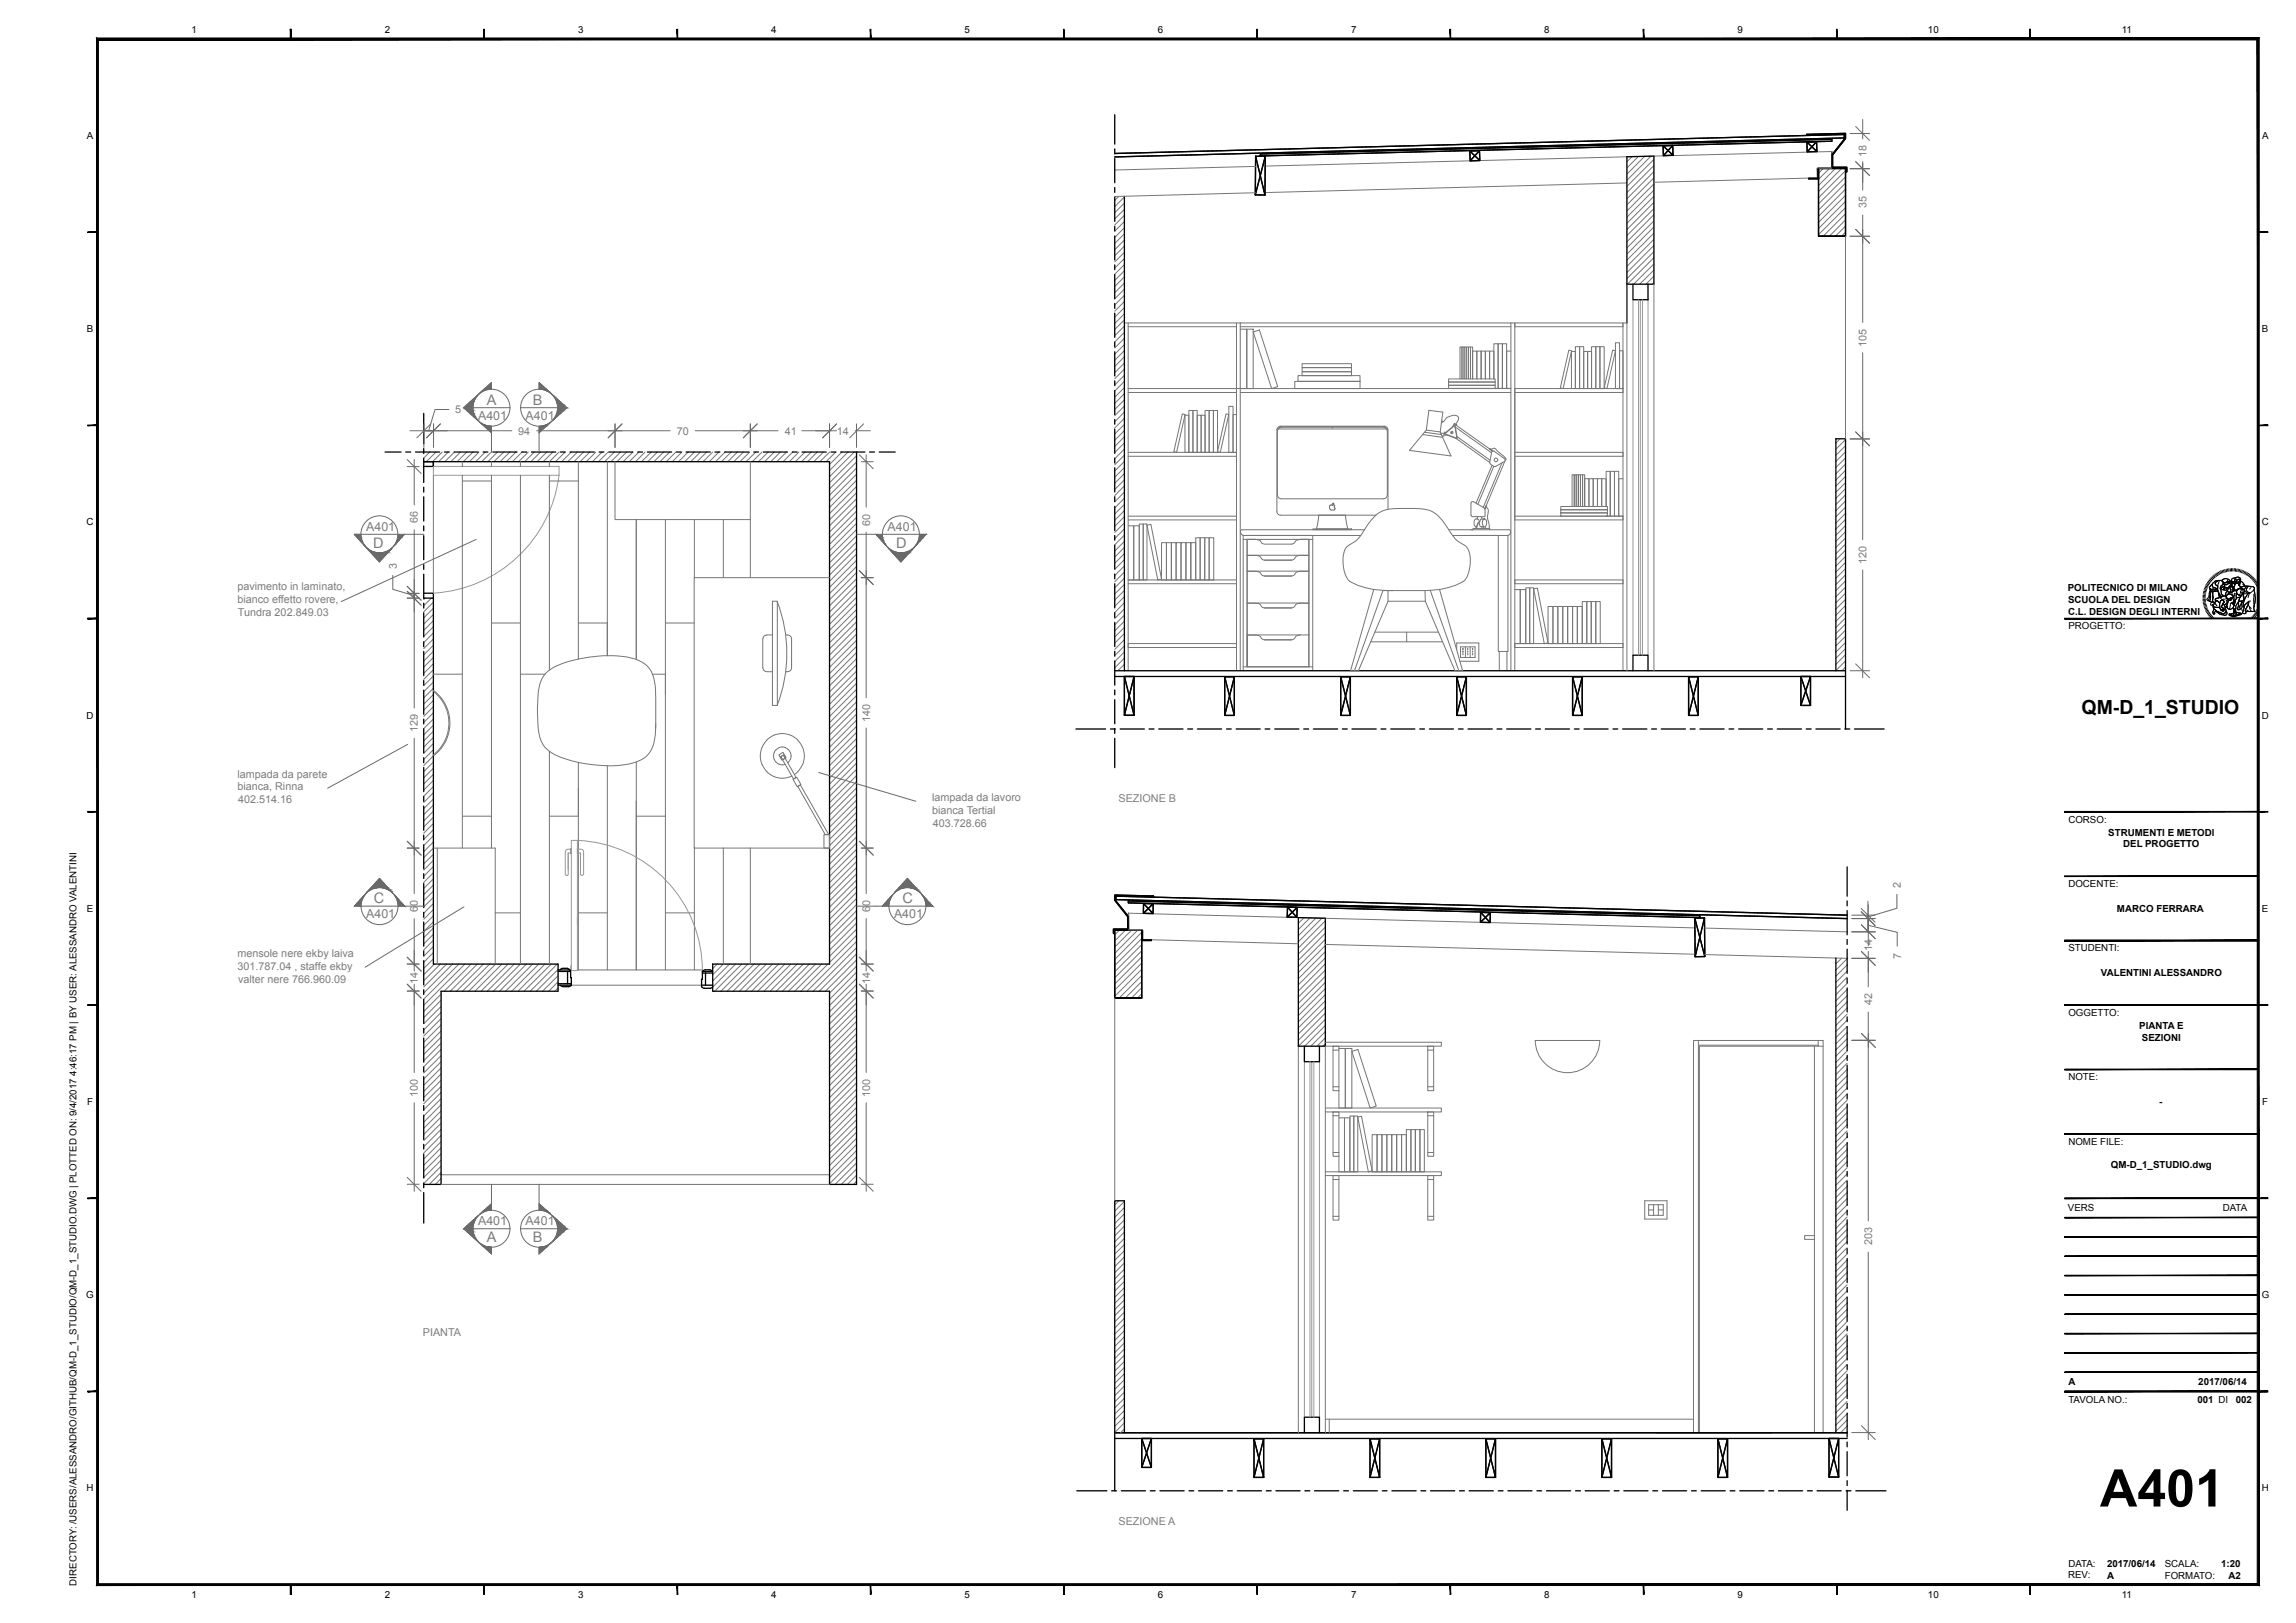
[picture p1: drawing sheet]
<svg xmlns="http://www.w3.org/2000/svg" width="594mm" height="420mm" viewBox="0 0 594 420" stroke-linecap="round" stroke-linejoin="round" font-family="sans-serif">
<defs><g id="words">
<text font-size="13.4" x="543.3" y="389.9">A401</text>
<text font-size="5" x="538.5" y="184.8">QM-D_1_STUDIO</text>
<g font-size="3.8" fill="#7c7c7c">
<text x="126" y="104.7">A</text>
<text x="137.9" y="104.7">B</text>
<text x="96.6" y="141.8">D</text>
<text x="231.8" y="141.8">D</text>
<text x="96.7" y="233.7">C</text>
<text x="233.5" y="233.7">C</text>
<text x="126" y="321.5">A</text>
<text x="137.9" y="321.5">B</text>
</g>
<g font-size="3.2" fill="#7c7c7c">
<text x="123.7" y="108.6">A401</text>
<text x="136" y="108.6">A401</text>
<text x="94.7" y="137.4">A401</text>
<text x="229.6" y="137.4">A401</text>
<text x="94.7" y="237.6">A401</text>
<text x="231.3" y="237.6">A401</text>
<text x="123.7" y="317.1">A401</text>
<text x="136" y="317.1">A401</text>
</g>
<g font-size="2.8" fill="#7c7c7c">
<text x="482.9" y="40.7" transform="rotate(-90 482.9 40.7)">18</text>
<text x="482.9" y="53.9" transform="rotate(-90 482.9 53.9)">35</text>
<text x="482.9" y="89.8" transform="rotate(-90 482.9 89.8)">105</text>
<text x="117.8" y="106.9">5</text>
<text x="134.1" y="112.5">94</text>
<text x="175.1" y="112.5">70</text>
<text x="203.1" y="112.5">41</text>
<text x="216.5" y="112.5">14</text>
<text x="108.1" y="135.4" transform="rotate(-90 108.1 135.4)">66</text>
<text x="225.1" y="136" transform="rotate(-90 225.1 136)">60</text>
<text x="102.6" y="147.2" transform="rotate(-90 102.6 147.2)">3</text>
<text x="482.9" y="146" transform="rotate(-90 482.9 146)">120</text>
<text x="61.4" y="152.7">pavimento in laminato,</text>
<text x="61.4" y="156.1">bianco effetto rovere,</text>
<text x="61.5" y="159.4">Tundra 202.849.03</text>
<text x="108.1" y="189.5" transform="rotate(-90 108.1 189.5)">129</text>
<text x="225.1" y="186.9" transform="rotate(-90 225.1 186.9)">140</text>
<text x="61.4" y="201.2">lampada da parete</text>
<text x="61.4" y="204.5">bianca, Rinna</text>
<text x="61.6" y="207.9">402.514.16</text>
<text x="241.2" y="207.3">lampada da lavoro</text>
<text x="289.4" y="207.6">SEZIONE B</text>
<text x="241.2" y="210.6">bianca Tertial</text>
<text x="241.3" y="214">403.728.66</text>
<text x="491.8" y="229.7" transform="rotate(-90 491.8 229.7)">2</text>
<text x="108.1" y="236" transform="rotate(-90 108.1 236)">60</text>
<text x="225.1" y="236" transform="rotate(-90 225.1 236)">60</text>
<text x="61.4" y="247.7">mensole nere ekby laiva</text>
<text x="61.4" y="251">301.787.04 , staffe ekby</text>
<text x="484.4" y="246.2" transform="rotate(-90 484.4 246.2)">14</text>
<text x="491.8" y="248.1" transform="rotate(-90 491.8 248.1)">7</text>
<text x="61.6" y="254.4">valter nere 766.960.09</text>
<text x="108.1" y="254.6" transform="rotate(-90 108.1 254.6)">14</text>
<text x="225.1" y="254.6" transform="rotate(-90 225.1 254.6)">14</text>
<text x="484.4" y="260.1" transform="rotate(-90 484.4 260.1)">42</text>
<text x="108.1" y="283.9" transform="rotate(-90 108.1 283.9)">100</text>
<text x="225.1" y="283.9" transform="rotate(-90 225.1 283.9)">100</text>
<text x="484.3" y="322.3" transform="rotate(-90 484.3 322.3)">203</text>
<text x="109.4" y="345.8">PIANTA</text>
<text x="289.4" y="394.7">SEZIONE A</text>
</g>
<g font-size="2.5">
<text x="49.5" y="8.5">1</text>
<text x="99.5" y="8.5">2</text>
<text x="149.5" y="8.5">3</text>
<text x="199.5" y="8.5">4</text>
<text x="249.5" y="8.4">5</text>
<text x="299.5" y="8.5">6</text>
<text x="349.5" y="8.5">7</text>
<text x="399.5" y="8.5">8</text>
<text x="449.5" y="8.5">9</text>
<text x="498.8" y="8.5">10</text>
<text x="548.9" y="8.5">11</text>
<text x="22.5" y="36">A</text>
<text x="585.3" y="36">A</text>
<text x="22.5" y="86">B</text>
<text x="585.2" y="86">B</text>
<text x="22.4" y="136">C</text>
<text x="585.2" y="136">C</text>
<text x="534.9" y="153">POLITECNICO DI MILANO</text>
<text x="535" y="156.1">SCUOLA DEL DESIGN</text>
<text x="535" y="159.1">C.L. DESIGN DEGLI INTERNI</text>
<text x="535.1" y="162.9">PROGETTO:</text>
<text x="22.4" y="186">D</text>
<text x="585.2" y="186">D</text>
<text x="535.1" y="212.9">CORSO:</text>
<text x="545.4" y="216.3">STRUMENTI E METODI</text>
<text x="549.3" y="219.3">DEL PROGETTO</text>
<text x="535.1" y="229.5">DOCENTE:</text>
<text x="22.5" y="236">E</text>
<text x="547.7" y="236">MARCO FERRARA</text>
<text x="585.2" y="236">E</text>
<text x="535.1" y="246.2">STUDENTI:</text>
<text x="543.5" y="252.7">VALENTINI ALESSANDRO</text>
<text x="535.1" y="262.9">OGGETTO:</text>
<text x="553.4" y="266.3">PIANTA E</text>
<text x="554.1" y="269.3">SEZIONI</text>
<text x="535.1" y="279.5">NOTE:</text>
<text x="22.5" y="286">F</text>
<text x="558.6" y="286">-</text>
<text x="585.3" y="286">F</text>
<text x="535.1" y="296.2">NOME FILE:</text>
<text x="546.1" y="302.1">QM-D_1_STUDIO.dwg</text>
<text x="535" y="313.5">VERS</text>
<text x="575" y="313.5">DATA</text>
<text x="22.3" y="336">G</text>
<text x="585.2" y="336">G</text>
<text x="535.1" y="358.5">A</text>
<text x="568.7" y="358.5">2017/06/14</text>
<text x="535.1" y="363">TAVOLA NO.:</text>
<text x="568.5" y="363">001 DI</text>
<text x="578.4" y="363">002</text>
<text x="22.4" y="386">H</text>
<text x="585.2" y="386">H</text>
<text x="535.1" y="405.5">DATA:</text>
<text x="545.1" y="405.4">2017/06/14</text>
<text x="560" y="405.5">SCALA:</text>
<text x="574.7" y="405.4">1:20</text>
<text x="19.7" y="410.3" transform="rotate(-90 19.7 410.3)">DIRECTORY: /USERS/ALESSANDRO/GITHUB/QM-D_1_STUDIO/QM-D_1_STUDIO.DWG | PLOTTED ON: 9/4/2017 4:46:17 PM | BY USER: ALESSANDRO VALENTINI</text>
<text x="49.5" y="413.5">1</text>
<text x="99.5" y="413.5">2</text>
<text x="149.5" y="413.5">3</text>
<text x="199.5" y="413.5">4</text>
<text x="249.5" y="413.5">5</text>
<text x="299.5" y="413.5">6</text>
<text x="349.5" y="413.5">7</text>
<text x="399.5" y="413.5">8</text>
<text x="449.5" y="413.5">9</text>
<text x="498.8" y="413.5">10</text>
<text x="535" y="408.4">REV:</text>
<text x="545.1" y="408.5">A</text>
<text x="548.9" y="413.5">11</text>
<text x="560" y="408.5">FORMATO:</text>
<text x="576.6" y="408.5">A2</text>
</g>
</g></defs>
<g fill="none" stroke="#757575" stroke-width=".26">
<path d="M289.4 50.9l-1 1M290.9 51l-2.5 2.5M290.9 52.5l-2.5 2.5M290.9 54.2l-2.5 2.5M290.9 55.7l-2.5 2.5M290.9 57.3l-2.5 2.5M290.9 58.9l-2.5 2.5M324.8 49.9l-36.4 1M324.8 43.1l-36.4 .9M327.3 43l146.6-3.8v4.3h-3.7v2.5l-42.3 1.2M420.9 47.3l-93.6 2.5M422.3 40.5l-1.4 1.4"/>
<path d="M423.9 40.5l-3 3M425.5 40.4l-4.6 4.7M427.1 40.4l-6.2 6.3M427.9 41.2l-7 7M427.9 42.9l-7 6.9M427.9 44.4l-7 7M427.9 46l-7 7M427.9 47.6l-7 7M427.9 49.2l-7 7M427.9 50.8l-7 7M427.9 52.4l-7 7M427.9 54l-7 7"/>
<path d="M427.9 55.6l-7 7M427.9 57.2l-7 6.9M427.9 58.7l-7 7.1M471.7 43.6l-1.2 1.2M473.3 43.6l-2.8 2.8M474.8 43.6l-4.3 4.4M476.4 43.6l-5.9 6M477.5 44.2l-7 7M477.5 45.8l-7 7M477.5 47.4l-7 7M477.5 48.9l-7 7.1M477.5 50.6l-7 6.9"/>
<path d="M477.5 52.1l-7 7.1M477.5 53.7l-7 7M477.5 55.3l-5.8 5.8M477.5 56.9l-4.2 4.2M477.5 58.5l-2.7 2.6M290.9 60.5l-2.5 2.5M290.9 62.1l-2.5 2.5M290.9 63.7l-2.5 2.5M290.9 65.3l-2.5 2.5M290.9 66.9l-2.5 2.5M290.9 68.5l-2.5 2.5M290.9 70.1l-2.5 2.5"/>
<path d="M290.9 71.6l-2.5 2.5M290.9 73.2l-2.5 2.5M290.9 74.8l-2.5 2.6M290.9 76.4l-2.5 2.5M290.9 78l-2.5 2.5M290.9 79.6l-2.5 2.5M427.9 60.3l-7 7M427.9 61.9l-7 7M427.9 63.5l-7 7M427.9 65.1l-7 7M427.9 66.7l-6.9 6.8M427.9 68.3l-5.3 5.2"/>
<path d="M427.9 69.9l-3.7 3.6M427.9 71.5l-2.1 2M427.9 73.1l-.5 .4M477.5 60.1l-1.1 1M290.9 83.6h130M290.9 81.2l-2.5 2.5M290.9 82.8l-2.5 2.5M290.9 84.4l-2.5 2.5M290.9 86l-2.5 2.5M290.9 87.6l-2.5 2.5M290.9 89.2l-2.5 2.5M290.9 90.7l-2.5 2.5"/>
<path d="M290.9 92.3l-2.5 2.5M290.9 93.9l-2.5 2.5M290.9 95.5l-2.5 2.5M290.9 97.1l-2.5 2.5M290.9 98.7l-2.5 2.5M291.9 84.6h28M291.9 83.6v90M319.9 83.6v90M320.9 85.2h1.7v15.4h-1.7M320.9 84.6h70M320.9 83.6v90M322.6 85.2h1.6v15.4h-1.6z"/>
<path d="M324.2 85.9l1.6-.5 4.8 14.6-1.6 .6zM335 98.7h16.9v1.9h-16.9zM335.8 97.2h16.1v1.5h-16.1zM336.9 96.2h12.8v1h-12.8zM336.9 95.1h12.8v1.1h-12.8zM336.9 94.1h12.8v1h-12.8zM374.8 99.7h12v.8h-12zM374.8 98.9h12v.8h-12zM374.8 98.1h12v.8h-12zM377.7 98.1v-8.3h.5v8.3v-8.3h.6v8.3v-8.3h.5v8.3v-8.3h.6v8.3v-8.3h.5v8.3v-8.3h.6v8.3v-7.2h1.1v7.2v-7.2h1.1v7.2v-7.2h1.1v7.2v-7.2h1.1v7.2v-7.2h1.1v7.2v-9.1h1.1v11.5h-1.1M387.6 89h1.1v11.5h-1.1zM388.7 89h1.1v11.5h-1.1z"/>
<path d="M390.9 90.9h-1.1v9.6h1.1M390.9 83.6v90M391.9 84.6h28M391.9 83.6v90M405.9 90.6l.7 .2-2.2 9.8-.7-.2zM406.5 90.9h1.1v9.7h-1.1zM407.6 89.7h1.1v10.9h-1.1zM408.7 89.7h1v10.9h-1zM409.7 90.9h1v9.7h-1zM410.7 90.9h1.1v9.7h-1.1zM411.8 89.7h1.1v10.9h-1.1zM412.9 89.7h1v10.9h-1z"/>
<path d="M413.9 89.7h1.1v10.9h-1.1zM417.2 90.6l.7 .2-2.2 9.8-.7-.2zM417.9 88.7h1.1v11.9h-1.1zM419 90.8h.9v9.8h-.9zM419.9 83.6v90M111.2 117l-1.6 1.5M112.8 117l-2.5 2.5M114.4 117l-2.5 2.5M116 117l-2.5 2.5M117.6 117l-2.5 2.5M119.1 117l-2.5 2.5M119.6 119.5v1.2"/>
<path d="M120.8 117l-2.5 2.5M122.4 117l-2.5 2.5M123.9 117l-2.5 2.5M125.5 117l-2.5 2.5M127.1 117l-2.5 2.5M127.1 119.5v1.2M128.7 117l-2.5 2.5M130.3 117l-2.5 2.5M131.9 117l-2.5 2.5M133.5 117l-2.5 2.5M134.6 119.5v1.2M135.1 117l-2.5 2.5"/>
<path d="M136.7 117l-2.5 2.5M138.2 117l-2.5 2.5M139.8 117l-2.4 2.5M141.5 117l-2.5 2.5M143 117l-2.5 2.5M144.6 117l-2.5 2.5v1.2M146.2 117l-2.5 2.5M147.8 117l-2.5 2.5M149.4 117l-2.5 2.5M149.6 119.5v51.1M151 117l-2.5 2.5M152.6 117l-2.5 2.5"/>
<path d="M154.2 117l-2.5 2.5M155.8 117l-2.5 2.5M157.1 119.5v50.2v-8.5M157.3 117l-2.5 2.5M158.9 117l-2.5 2.5M160.5 117l-2.4 2.5M162.1 117l-2.5 2.5M163.7 117l-2.5 2.5M165.3 117l-2.5 2.5M166.9 117l-2.5 2.5M168.5 117l-2.5 2.5M170.1 117l-2.5 2.5"/>
<path d="M171.7 117l-2.5 2.5M173.2 117l-2.4 2.5M174.9 117l-2.5 2.5M176.4 117l-2.5 2.5M178 117l-2.5 2.5M179.6 117l-2.5 2.5M181.2 117l-2.5 2.5M182.8 117l-2.5 2.5M184.4 117l-2.5 2.5M186 117l-2.5 2.5M187.6 117l-2.5 2.5M189.2 117l-2.5 2.5"/>
<path d="M190.8 117l-2.5 2.5M192.3 117l-2.5 2.5M194 117l-2.5 2.5M194.1 119.5v30M195.5 117l-2.5 2.5M197.1 117l-2.5 2.5M198.7 117l-2.5 2.5M200.3 117l-2.5 2.5M201.9 117l-2.5 2.5M203.5 117l-2.5 2.5M205.1 117l-2.5 2.5M206.7 117l-2.5 2.5"/>
<path d="M208.3 117l-2.5 2.5M209.9 117l-2.5 2.5M211.4 117l-2.5 2.5M213 117l-2.5 2.5M214.7 117l-2.6 2.5M216.2 117l-2.5 2.5M217.8 117l-3.2 3.2M219.4 117l-4.8 4.8M221 117l-6.4 6.4M221.6 118l-7 6.9M221.6 119.6l-7 6.9M290.9 100.3l-2.5 2.5"/>
<path d="M290.9 101.9l-2.5 2.5M290.9 103.5l-2.5 2.5M290.9 105.1l-2.5 2.5M290.9 106.6l-2.5 2.5M290.9 108.3l-2.5 2.5M290.9 109.8l-2.5 2.5M290.9 111.4l-2.5 2.5M290.9 113l-2.5 2.5M290.9 114.6l-2.5 2.5M290.9 116.2l-2.5 2.5M290.9 117.8l-2.5 2.5M290.9 119.4l-2.5 2.5"/>
<path d="M291.9 101.6h28M291.9 100.6h99M291.9 118.1h28M305.9 107.1l.7 .1-2.2 9.9-.7-.2zM306.6 107.5h1v9.6h-1zM307.6 106.2h1v10.9h-1zM308.6 106.2h1.1v10.9h-1.1zM309.7 107.5h1v9.6h-1zM310.7 107.5h1.1v9.6h-1.1zM311.8 106.2h1v10.9h-1zM312.8 106.2h1.1v10.9h-1.1zM313.9 106.2h1.1v10.9h-1.1z"/>
<path d="M317.2 107.1l.7 .1-2.2 9.9-.7-.2zM317.9 105.2h1.1v11.9h-1.1zM319.9 107.3h-.9v9.8h.9h-28M320.9 101.6h70M368 112.4l5.2 .8M368.5 111.9l4.4 .5M369.7 106.2l3.6 .4-.7 5.2M372.6 111.8l2.8 6.2M372.6 111.8l-3.6-.5-4.4 5.3M372.7 112.1l1 .1M373.9 112.4l2.9 1.1M374 112.3l2.8 1.1"/>
<path d="M375.6 111.9h.1M375.9 110.1l.2 .1M376.2 110.1l-2.4 2M376.2 109.7l9.9 7-.7-.5M376.3 110.2l-2.3 2M376.4 110.2l.5 3.2M376.4 110.2l.6 3.1-.2 .2M376.7 113.4l8.7 6.3 .2 .3 .9 .7M385.9 117l-.5 2.7M386.5 116.7h-.4l-.2 .3M386.5 116.7l2.8 2.1 .1 .3-5.2 12.6 .3-.8M389.3 119.4l-2.4 1.3"/>
<path d="M391.9 101.6h28M391.9 118.1h28M391.9 117.1h28M419.9 100.6h-28v33.9h28M476.1 113.5l-1.1 1.1M477.5 113.8l-2.5 2.5M477.5 115.3l-2.5 2.5M477.5 116.9l-2.5 2.5M477.5 118.5l-2.5 2.5M112.1 123v30.5M119.6 123v96.5M127.1 123v96.5"/>
<path d="M134.6 123v126.5l-7 7M142.1 123v50.4M164.6 134.5v36.2M172.1 134.5v116.5M179.6 134.5v15M187.1 134.5v15M221.6 121.1l-7 7.1M221.6 122.7l-7 7M221.6 124.3l-7 7M221.6 125.9l-7 7M221.6 127.5l-7 7M221.6 129.1l-7 7"/>
<path d="M221.6 130.7l-7 7M221.6 132.3l-7 7M221.6 133.9l-7 7M221.6 135.4l-7 7.1M221.6 137l-7 7M221.6 138.7l-7 6.9M290.9 121l-2.5 2.5M290.9 122.6l-2.5 2.5M290.9 124.2l-2.5 2.5M290.9 125.7l-2.5 2.5M290.9 127.3l-2.5 2.5M290.9 128.9l-2.5 2.6"/>
<path d="M290.9 130.5l-2.5 2.5M290.9 132.1l-2.5 2.5M290.9 133.7l-2.5 2.5M290.9 135.3l-2.5 2.5M290.9 136.9l-2.5 2.5M290.9 138.5l-2.5 2.5M291.9 136.1h1.4v14h-1.4h28M291.9 134.5h28M291.9 133.6h28M293.3 136.1h1.4v14h-1.4zM294.7 135.6h1.1v14.5h-1.1zM295.8 135.6h.9v14.5h-.9z"/>
<path d="M296.7 135.9l1.1-.2 2.7 14.2-1 .2zM309.4 139.2h1.1v10.9h-1.1zM310.5 139.2h1.2v10.9h-1.2zM311.7 139.2h1.1v10.9h-1.1zM312.8 139.2h1.2v10.9h-1.2zM321 137.8l.3 .6 .3 .1M321.6 138.6h30.4M321.6 139.6h18M321.6 138.6v35M324.8 139.6h.3a1.46 1.46 0 0 1 1.4 1l.6 .2h7.1l.7-.3a1.42 1.42 0 0 1 1.5-.9M338.6 139.6v33M339.6 138.6v35"/>
<path d="M353 137.1h-31.6l-.4 .2v.5M374.8 137.1h15.6l.4 .2v.5M375.8 138.6h14.3M386 120.4l-4.1 9.8M386.5 120.7h.4M387.6 138.6v30h2.5v-30M390.5 138.3l-.4 .2M390.8 137.8l-.2 .5M403.8 132.7h12.1v.9h-12.1zM403.8 131.9h12.1v.8h-12.1zM403.8 131.1h12.1v.8h-12.1zM406.7 131.1v-8.2h.6v8.2v-8.2h.5v8.2v-8.2h.5v8.2v-8.2h.6v8.2v-8.2h.5v8.2v-8.2h.6v8.2v-7.2h1.1v7.2v-7.2h1.1v7.2v-7.2h1.1v7.2v-7.2h1.1v7.2v-7.2h1.1v7.2v-9.1h1.1v11.6h-1.1"/>
<path d="M416.6 122h1.1v11.6h-1.1zM417.7 122h1.1v11.6h-1.1zM419.9 123.9h-1.1v9.7h1.1h-28M477.5 120.1l-2.5 2.5M477.5 121.7l-2.5 2.5M477.5 123.3l-2.5 2.5M477.5 124.9l-2.5 2.5M477.5 126.5l-2.5 2.5M477.5 128.1l-2.5 2.5M477.5 129.6l-2.5 2.6M477.5 131.2l-2.5 2.5M477.5 132.9l-2.5 2.5"/>
<path d="M477.5 134.4l-2.5 2.5M477.5 136l-2.5 2.5M477.5 137.6l-2.5 2.5M477.5 139.2l-2.5 2.5M110 154.8l-.4 .4M111.6 154.8l-2 1.9M112.1 157.4l-2.5 2.5M112.1 159l-2.5 2.5M112.1 155.8l-2.5 2.5M214.6 149.5h-35v70h35M221.6 140.2l-7 7M221.6 141.8l-7 7"/>
<path d="M221.6 143.4l-7 7M221.6 145l-7 7M221.6 146.6l-7 7M221.6 148.2l-7 7M221.6 149.8l-7 7M221.6 151.4l-7 7M221.6 153l-7 6.9M221.6 154.6l-7 7M221.6 156.1l-7 7M221.6 157.7l-7 7M221.6 159.3l-7 7M290.9 140.1l-2.5 2.5"/>
<path d="M290.9 141.7l-2.5 2.5M290.9 143.3l-2.5 2.5M290.9 144.8l-2.5 2.5M290.9 146.4l-2.5 2.5M290.9 148.1l-2.5 2.4M290.9 149.6l-2.5 2.5M290.9 151.2l-2.5 2.5M290.9 152.8l-2.5 2.5M290.9 154.4l-2.5 2.5M290.9 156l-2.5 2.5M290.9 157.6l-2.5 2.5M290.9 159.2l-2.5 2.5"/>
<path d="M291.9 151.1h28M300.5 140.4h1.3v9.7h-1.3zM301.8 140.4h1.2v9.7h-1.2zM303 140.4h1.3v9.7h-1.3zM304.3 140.4h1.2v9.7h-1.2zM305.5 140.4h1.3v9.7h-1.3zM306.8 140.4h1.3v9.7h-1.3zM308.1 140.4h1.3v9.7h-1.3zM322.6 147.8l2.5 .1a1.46 1.46 0 0 1 1.4 1l.6 .2h7.1M322.6 147.8h16M324.8 143.7h.3a1.61 1.61 0 0 1 1.4 1l.6 .3h7.1M324.8 156.1h.3a1.46 1.46 0 0 1 1.4 1.1l.6 .1h7.1"/>
<path d="M327.1 145h7.1M327.1 149.1h7.1M327.1 157.3h7.1M336.4 143.7a1.6 1.6 0 0 0-1.7 1l-.5 .3M336.4 156.1a1.7 1.7 0 0 0-1.7 1.1l-.5 .1M338.6 147.8l-2.5 .1a1.57 1.57 0 0 0-1.4 1l-.5 .2M338.6 156.1h-16M338.6 143.7h-16M391.9 152.6h1.4v13.9h-1.4h28M391.9 151.1h28M391.9 150.1h28M393.3 152.6h1.4v13.9h-1.4z"/>
<path d="M394.7 152.1h1.1v14.4h-1.1zM395.8 152.1h1v14.4h-1zM396.8 152.4l.9-.2 2.8 14.2-1 .1zM400.5 156.9h1.3v9.6h-1.3zM401.8 156.9h1.2v9.6h-1.2zM403 156.9h1.3v9.6h-1.3zM404.3 156.9h1.3v9.6h-1.3zM405.6 156.9h1.2v9.6h-1.2zM406.8 156.9h1.3v9.6h-1.3zM408.1 156.9h1.2v9.6h-1.2zM409.3 155.7h1.2v10.8h-1.2zM410.5 155.7h1.2v10.8h-1.2z"/>
<path d="M411.7 155.7h1.2v10.8h-1.2zM412.9 155.7h1.1v10.8h-1.1zM477.5 140.8l-2.5 2.5M477.5 142.4l-2.5 2.5M477.5 144l-2.5 2.5M477.5 145.6l-2.5 2.5M477.5 147.2l-2.5 2.5M477.5 148.8l-2.5 2.5M477.5 150.3l-2.5 2.5M477.5 151.9l-2.5 2.5M477.5 153.5l-2.5 2.5M477.5 155.1l-2.5 2.5"/>
<path d="M477.5 156.7l-2.5 2.5M477.5 158.3l-2.5 2.5M477.5 159.9l-2.5 2.5M112.1 160.6l-2.5 2.5M112.1 162.2l-2.5 2.5M112.1 165.4l-2.5 2.5M112.1 167l-2.5 2.5M112.1 170.1l-2.5 2.5M112.1 174.9l-2.5 2.5M112.1 178.1l-2.5 2.5M112.1 163.8l-2.5 2.5M112.1 168.5l-2.5 2.6"/>
<path d="M112.1 171.8l-2.5 2.5M112.1 173.3l-2.5 2.5M112.1 176.5l-2.5 2.5M112.1 179.7l-2.5 2.5M221.6 160.9l-7 7M221.6 162.5l-7 7M221.6 164.1l-7 7M221.6 165.7l-7 7M221.6 167.3l-7 7M221.6 168.9l-7 7M221.6 170.4l-7 7.1M221.6 172.1l-7 6.9"/>
<path d="M221.6 173.7l-7 6.9M221.6 175.2l-7 7.1M221.6 176.8l-7 7M221.6 178.4l-7 7M290.9 171.9l-1.7 1.7M290.9 160.8l-2.5 2.4M290.9 162.4l-2.5 2.5M290.9 163.9l-2.5 2.5M290.9 165.5l-2.5 2.5M290.9 167.1l-2.5 2.5M290.9 168.7l-2.5 2.5M290.9 170.3l-2.5 2.5"/>
<path d="M290.9 173.5l-.1 .1M291.9 167.6h28M291.9 166.5h28M321.6 172.6h18M327.1 165.6h7.1M336.4 164.3a1.75 1.75 0 0 0-1.7 1.1l-.5 .2M338.6 164.3h-16v-24.7v33v-8.3h2.5a1.61 1.61 0 0 1 1.4 1.1l.6 .2h7.1M387.9 168.6v5M389.9 168.6v5M391.9 167.6h28M477.5 161.5l-2.5 2.5M477.5 163.1l-2.5 2.5"/>
<path d="M477.5 164.6l-2.5 2.5M477.5 166.3l-2.5 2.5M477.5 167.9l-2.5 2.5M477.5 169.4l-2.5 2.5M477.5 171l-2.5 2.5M477.5 172.6l-1 1M112.1 181.3l-2.5 2.5M112.1 182.9l-2.5 2.5M112.1 186.1l-2.5 2.5M112.1 189.2l-2.5 2.5M112.1 190.8l-2.5 2.5M112.1 194l-2.5 2.5"/>
<path d="M112.1 197.2l-2.5 2.5M112.1 198.8l-2.5 2.5M112.1 184.5l-2.5 2.5M112.1 187.7l-2.5 2.5M112.1 192.4l-2.5 2.5M112.1 195.6l-2.5 2.5M142.1 194.4v55.1M149.6 197.3v53.7M157.1 198.2v52.8M164.6 197.2v53.8M197.1 193.4a5.8 5.8 0 0 0 0 4.4M197.2 197.8l1.2 1.9"/>
<path d="M198.4 199.7l1.8 1.2M198.4 191.6l-1.2 1.8M200.2 190.3a5.7 5.7 0 0 1 6.2 1.2M200.2 190.3l-1.8 1.2M200.8 194a2.34 2.34 0 0 0 0 3.2M200.8 197.2a2.14 2.14 0 0 0 2.3 .6M201.5 195.3l1.1-.6 .8 1.4-.3 .1-.4-.8-.7 .4 .5 .8-.2 .1zM201.5 193.5l.9-.2 .8 .2M201.5 193.5l-.7 .5M202 195.8l.7-.4 .4 .8-.6 .4zM202.5 196.6l.6-.4 2.9 5-.7 .4zM203.2 193.5l.8 .5"/>
<path d="M204 194l.4 .7M204 197.2l-.2 .2M204.4 196.5l-.4 .7M204.5 194.8l.2 .8-.2 .9M206.4 191.6l1.2 1.8M206.4 199.7l-.9 .7M207.6 197.8l-1.2 1.9M207.7 193.4a5.8 5.8 0 0 1 0 4.4M221.6 180l-7 7M221.6 181.6l-7 7M221.6 183.2l-7 7M221.6 184.8l-7 7"/>
<path d="M221.6 186.4l-7 7M221.6 188l-7 7M221.6 189.5l-7 7.1M221.6 191.1l-7 7M221.6 192.8l-7 6.9M221.6 194.3l-7 7M221.6 195.9l-7 7M221.6 197.5l-7 7M221.6 199.1l-7 7M112.1 202l-2.5 2.5M112.1 205.2l-2.5 2.5M112.1 206.8l-2.5 2.5"/>
<path d="M112.1 209.9l-2.5 2.5M112.1 213.1l-2.5 2.5M112.1 217.9l-2.5 2.5M112.1 200.4l-2.5 2.5M112.1 203.5l-2.5 2.5M112.1 208.3l-2.5 2.5M112.1 211.5l-2.5 2.5M112.1 214.7l-2.5 2.5M112.1 216.3l-2.5 2.5M112.1 219.5l-2.5 2.5M179.6 219.5v31.5M187.1 219.5v30l-2.7 2.8"/>
<path d="M194.1 219.5v30M204.9 200.8a5.7 5.7 0 0 1-4.7 .1M205.2 201.7l.9-.6 1.1 1.9-.9 .6zM206.4 203.5l.7-.4 7.3 12.9h-.9zM213.2 216h1.4v3.5h-1.4zM221.6 200.7l-7 7M221.6 202.3l-7 7M221.6 203.9l-7 7M221.6 205.5l-7 7M221.6 207.1l-7 6.9M221.6 208.6l-7 7.1M221.6 210.2l-7 7"/>
<path d="M221.6 211.8l-7 7M221.6 213.4l-7 7M221.6 215l-7 7M221.6 216.6l-7 7M221.6 218.2l-7 7M221.6 219.8l-7 7M112.1 221.1l-2.5 2.5M112.1 225.9l-2.5 2.5M112.1 227.4l-2.5 2.5M112.1 229l-2.5 2.5M112.1 235.4l-2.5 2.5M112.1 238.6l-2.5 2.5"/>
<path d="M112.1 222.6l-2.5 2.6M112.1 224.3l-2.5 2.4M112.1 230.6l-2.5 2.5M112.1 232.2l-2.5 2.5M112.1 233.8l-2.5 2.5M112.1 237l-2.5 2.5M221.6 221.4l-7 7M221.6 223l-7 7M221.6 224.5l-7 7.1M221.6 226.2l-7 6.9M221.6 227.8l-7 6.9M221.6 229.3l-7 7.1"/>
<path d="M221.6 230.9l-7 7M221.6 232.5l-7 7M221.6 234.1l-7 7M221.6 235.7l-7 7M221.6 237.3l-7 7M221.6 238.9l-7 7M337.4 237.5l-1.5 1.4M338.9 237.5l-3 3M340.5 237.5l-4.6 4.7M342 237.6l-6.1 6.1M342.9 238.3l-7 7M342.9 239.9l-7 7"/>
<path d="M112.1 243.3l-2.5 2.5M112.1 246.5l-2.5 2.5M112.1 240.2l-2.5 2.5M112.1 241.8l-2.5 2.5M112.1 245l-2.5 2.4M112.1 248.1l-2.5 2.5M112.4 249.5l-2.8 2.7M113.9 249.5l-4.3 4.3M114.1 257.3l-4.5 4.5M114.1 258.8l-4.5 4.6M115.5 249.5l-5.9 5.9M117.1 249.5l-7.5 7.5"/>
<path d="M118.7 249.5l-9.1 9.1M120.3 249.5l-10.7 10.6M121.9 249.5l-7 7M123.5 249.5l-7 7M125.1 249.5l-7 7M126.7 249.5l-7 7M128.2 249.5l-6.9 7M129.9 249.5l-7 7M131.5 249.5l-7.1 7M133 249.5l-7 7M136.2 249.5l-7 7M137.8 249.5l-7 7"/>
<path d="M139.4 249.5l-7 7M141 249.5l-7 7M142.6 249.5l-7 7M144.2 249.5l-7 7M144.4 250.9l-5.7 5.6M144.4 252.5l-4 4M144.4 254.1l-2.4 2.4M144.4 255.7l-.9 .8M185.5 249.5l-1.1 1.2M188.7 249.5l-4.3 4.3M190.3 249.5l-5.9 5.9M191.9 249.5l-7 7"/>
<path d="M193.5 249.5l-7 7M195.1 249.5l-7 7M196.7 249.5l-7 7M198.3 249.5l-7 7M199.9 249.5l-7.1 7M201.4 249.5l-6.9 7M203.1 249.5l-7.1 7M204.6 249.5l-7 7M206.2 249.5l-7 7M207.8 249.5l-7 7M209.4 249.5l-7 7M211 249.5l-7 7"/>
<path d="M212.6 249.5l-7 7M214.2 249.5l-7 7M221.6 240.5l-7 7M221.6 242.1l-7 7M221.6 243.6l-12.8 12.9M221.6 245.2l-11.2 11.3M221.6 246.9l-9.7 9.6M221.6 248.4l-8 8.1M221.6 250l-7 7M221.6 251.6l-7 7M221.6 253.2l-7 7M221.6 254.8l-7 7"/>
<path d="M221.6 256.4l-7 7M221.6 258l-7 7M221.6 259.6l-7 7M289.6 240.7l-1.2 1.2M291.1 240.7l-2.7 2.8M292.8 240.7l-4.4 4.4M294.3 240.7l-5.9 6M295.4 241.3l-7 7M295.4 242.9l-7 7M295.4 244.4l-7 7.1M295.4 246.1l-7 6.9M295.4 247.6l-7 7"/>
<path d="M295.4 249.2l-7 7M295.4 250.8l-7 7M295.4 252.4l-5.8 5.8M295.4 254l-4.3 4.2M295.4 255.6l-2.6 2.6M295.4 257.2l-1.1 1M342.9 241.5l-7 7M342.9 243.1l-7 7M342.9 244.7l-7 7M342.9 246.3l-7 7M342.9 247.9l-7 7M342.9 249.4l-7 7.1"/>
<path d="M342.9 251l-7 7M342.9 252.7l-7 6.9M342.9 254.2l-7 7M342.9 255.8l-7 7M342.9 257.4l-7 7M342.9 259l-7 7M476.5 247.9l-1.5 1.5M477.9 248.1l-2.9 2.9M477.9 249.7l-2.9 2.9M477.9 251.3l-2.9 2.9M477.9 252.9l-2.9 2.9M477.9 254.5l-2.9 2.9"/>
<path d="M477.9 256l-2.9 3M477.9 257.7l-2.9 2.9M477.9 259.3l-2.9 2.9M114.1 260.4l-4.5 4.5M114.1 265.2l-4.5 4.5M114.1 268.4l-4.5 4.5M114.1 273.2l-4.5 4.5M114.1 276.4l-4.5 4.4M114.1 262l-4.5 4.5M114.1 263.6l-4.5 4.5M114.1 266.8l-4.5 4.5M114.1 270l-4.5 4.5"/>
<path d="M114.1 271.6l-4.5 4.5M114.1 274.8l-4.5 4.4M114.1 277.9l-4.5 4.6M114.1 279.5l-4.5 4.5M221.6 261.2l-7 6.9M221.6 262.7l-7 7.1M221.6 264.3l-7 7M221.6 265.9l-7 7M221.6 267.5l-7 7M221.6 269.1l-7 7M221.6 270.7l-7 7M221.6 272.3l-7 7"/>
<path d="M221.6 273.9l-7 7M221.6 275.5l-7 7M221.6 277.1l-7 7M221.6 278.6l-7 7.1M342.9 260.6l-7 7M342.9 262.2l-7 7M342.9 263.8l-7 6.9M342.9 265.4l-5.4 5.3M342.9 267l-3.8 3.7M342.9 268.6l-2.2 2.1M342.9 270.1l-.6 .6M439.4 270.5h31"/>
<path d="M439.4 269.3v101.5M469.4 270.7h-29.7v100.1M470.4 269.3v1.4M471.7 270.7h-2.3v100.1M477.9 260.8l-2.9 3M477.9 262.4l-2.9 3M477.9 264l-2.9 3M477.9 265.6l-2.9 2.9M477.9 267.2l-2.9 2.9M477.9 268.8l-2.9 2.9M477.9 270.4l-2.9 2.9M477.9 272l-2.9 2.9"/>
<path d="M477.9 273.6l-2.9 2.9M477.9 275.1l-2.9 3M477.9 276.7l-2.9 3M477.9 278.4l-2.9 2.9M477.9 279.9l-2.9 3M114.1 281.1l-4.5 4.5M114.1 284.3l-4.5 4.5M114.1 290.7l-4.5 4.5M114.1 292.3l-4.5 4.5M114.1 298.6l-4.5 4.5M114.1 282.7l-4.5 4.5M114.1 285.9l-4.5 4.5"/>
<path d="M114.1 287.5l-4.5 4.5M114.1 289.1l-4.5 4.5M114.1 293.8l-4.5 4.6M114.1 295.5l-4.5 4.4M114.1 297l-4.5 4.6M221.6 280.3l-7 6.9M221.6 281.9l-7 7M221.6 283.4l-7 7M221.6 285l-7 7M221.6 286.6l-7 7M221.6 288.2l-7 7M221.6 289.8l-7 7"/>
<path d="M221.6 291.4l-7 7M221.6 293l-7 7M221.6 294.6l-7 7M221.6 296.2l-7 7M221.6 297.7l-7 7.1M221.6 299.3l-7 7M477.9 281.5l-2.9 2.9M477.9 283.1l-2.9 3M477.9 284.7l-2.9 2.9M477.9 286.3l-2.9 2.9M477.9 287.9l-2.9 2.9M477.9 289.5l-2.9 2.9"/>
<path d="M477.9 291.1l-2.9 2.9M477.9 292.7l-2.9 2.9M477.9 294.2l-2.9 3M477.9 295.8l-2.9 3M477.9 297.4l-2.9 3M477.9 299l-2.9 3M114.1 304h100.5M114.1 300.2l-4.5 4.5M114.1 301.8l-4.5 4.5M114.1 303.4l-3 3.1M114.1 305l-1.5 1.5M221.6 301l-5.6 5.5"/>
<path d="M221.6 302.5l-3.9 4M221.6 304.1l-2.4 2.4M221.6 305.7l-.8 .8M469.4 319.8h-2.5v.9h2.5M477.9 300.6l-2.9 2.9M477.9 302.2l-2.9 2.9M477.9 303.8l-2.9 2.9M477.9 305.4l-2.9 2.9M477.9 307l-2.9 2.9M477.9 308.6l-2.9 2.9M477.9 310.1l-2.9 3M477.9 311.8l-2.9 2.9"/>
<path d="M477.9 313.4l-2.9 2.9M477.9 314.9l-2.9 3M477.9 316.5l-2.9 3M477.9 318.1l-2.9 3M477.9 319.7l-2.9 2.9M477.9 321.3l-2.9 2.9M477.9 322.9l-2.9 2.9M477.9 324.5l-2.9 2.9M477.9 326.1l-2.9 2.9M477.9 327.7l-2.9 2.9M477.9 329.2l-2.9 3M477.9 330.8l-2.9 3"/>
<path d="M477.9 332.5l-2.9 2.9M477.9 334l-2.9 3M477.9 335.6l-2.9 3M477.9 337.2l-2.9 3M477.9 338.8l-2.9 2.9M477.9 340.4l-2.9 2.9M477.9 342l-2.9 2.9M477.9 343.6l-2.9 2.9M477.9 345.2l-2.9 2.9M477.9 346.8l-2.9 2.9M477.9 348.3l-2.9 3M477.9 349.9l-2.9 3"/>
<path d="M477.9 351.5l-2.9 3M477.9 353.1l-2.9 3M477.9 354.7l-2.9 2.9M477.9 356.3l-2.9 3M477.9 357.9l-2.9 2.9M477.9 359.5l-2.9 2.9M342.9 367.3h95.2M438.1 370.8v-101.5h33.6v101.5M477.9 361.1l-2.9 2.9M477.9 362.7l-2.9 2.9M477.9 364.2l-2.9 3M477.9 365.9l-2.9 2.9"/>
<path d="M477.9 367.5l-2.9 2.9M477.9 369l-1.7 1.8M477.9 370.6l-.1 .2"/>
<circle cx="375.6" cy="111.9" r=".3"/>
<circle cx="387" cy="119" r=".47"/>
</g>
<g fill="none" stroke="#000" stroke-width=".34">
<path d="M288.4 39.7l188.7-4.9v.9l-188.7 4.9M326.1 39.8l147.8-3.8v.5l-147.8 3.9zM380.3 39.1l2.5-.1v2.5l-2.5 .1v-2.5l2.5 2.4M382.8 39l-2.5 2.6M430.3 37.7l2.5-.1v2.6l-2.5 .1v-2.6l2.5 2.5M432.8 37.6l-2.5 2.7M467.4 34.8l10.1-.3v1.4l-3.4 4.2v3.2h3.7v1.2h-.2v-1.1h-3.6v-3.4l3.3-4.2v-1.2l-9.9 .3zM467.5 36.8l.1 2.5 2.4-.1v-2.5l-2.5 .1 2.5 2.4M470 36.7l-2.4 2.6M473.9 39.2v4.3h-3.7v2.5M290.9 50.8v122.8M324.8 40.4h2.5v10.1l-2.5-.1z"/>
<path d="M324.8 40.4l2.5 10.1M327.3 40.4l-2.5 10M427.9 40.4v33.1h-7v10.1M470.3 43.8h.2v2.5h-2.5l2.3-.1zM470.5 43.6h7v17.5h-7zM470.5 61.1h7M99.6 117h4.1M105 117h1.2M107.5 117h6.2M109.6 107v7.9M109.6 116.1v1.3M109.6 118.6v6.3"/>
<path d="M112.1 119.5v1.2M115 117h1.2M117.5 117h6.2M125 117h1.2M127.5 117h6.3M135 117h1.2M137.5 117h6.2M145 117h1.2M147.5 117h6.2M155 117h1.2M157.5 117h6.2M165 117h1.2"/>
<path d="M167.5 117h6.3M175 117h1.3M177.5 117h6.2M185 117h1.2M187.5 117h6.2M195 117h1.2M197.5 117h6.2M205 117h1.2M207.5 117h6.3M215 117h1.3M217.5 117h6.3M221.6 117v189.5h-7v-50h-30.2v-7h30.2v-130h-105h2.5v1.2h-2.5"/>
<path d="M225 117h1.3M227.5 117h4.1M477.5 113.5v75.1M109.6 126.1v1.2M109.6 128.6v6.2M109.6 136.1v1.2M109.6 138.6v6.2M109.6 153.5h2.5v1.3h-2.5M109.6 146.1v1.2M109.6 148.6v6.3M109.6 156.1v1.3M109.6 158.6v6.3"/>
<path d="M112.1 154.8v94.7h32.3v7h-30.3v50h-4.5M109.6 166.1v1.3M109.6 168.6v6.2M109.6 176.1v1.2M109.6 178.6v6.2M290.9 175.1l2.5 10M293.4 175.1v10h-2.5v-10h2.5l-2.5 10M316.8 175.1l2.5 10M319.3 175.1v10h-2.5v-10h2.5l-2.5 10M346.9 175.1l2.5 10M349.4 175.1v10h-2.5v-10h2.5l-2.5 10M376.9 175.1l2.5 10"/>
<path d="M379.4 175.1v10h-2.5v-10h2.5l-2.5 10M406.8 175.1l2.5 10M409.3 175.1v10h-2.5v-10h2.5l-2.5 10M436.9 175.1l2.5 10M439.4 175.1v10h-2.5v-10h2.5l-2.5 10M465.9 175.1l2.5 7.5M468.4 175.1v7.5h-2.5v-7.5h2.5l-2.5 7.5M109.6 186.1v1.2M109.6 188.6v6.3M109.6 196.1v1.3M109.6 198.6v6.3M109.6 206.1v1.3"/>
<path d="M109.6 208.6v6.3M109.6 216.1v1.2M109.6 218.6v6.2M109.6 226.1v1.2M109.6 228.6v6.3M109.6 236.1v1.3M109.6 238.6v6.3M335.9 237.5v33.2M342.9 237.6v33.1M109.6 246.1v1.3M109.6 248.6v6.3M109.6 256.1v1.3"/>
<path d="M109.6 258.6v6.2M109.6 266.1v1.2M109.6 268.6v6.3M109.6 276.1v1.3M109.6 278.6v6.3M109.6 286.1v1.3M109.6 288.6v6.3M109.6 296.1v1.3M109.6 298.6v6.3M109.6 306.1v1.3M109.6 308.6v7.9M288.4 370.8h189.5"/>
<path d="M295.4 372.2v7.5h2.5v-7.5h-2.5l2.5 7.5M297.9 372.2l-2.5 7.5M324.4 372.3v10h2.5v-10h-2.5l2.5 10M326.9 372.3l-2.5 10M354.4 372.3v10h2.5v-10h-2.5l2.5 10M356.9 372.3l-2.5 10M384.4 372.3v10h2.5v-10h-2.5l2.5 10M386.9 372.3l-2.5 10M414.4 372.3v10h2.5v-10h-2.5l2.5 10M416.9 372.3l-2.5 10M444.4 372.3v10h2.5v-10h-2.5l2.5 10M446.9 372.3l-2.5 10"/>
<path d="M473.2 372.2v10h2.5v-10h-2.5l2.5 10M475.7 372.2l-2.5 10"/>
</g>
<path d="M112.1 120.7h32.5v2.3h-32.5M144.6 123a34.8 34.8 0 0 1-32.5 30.5" fill="none" stroke="#979797" stroke-width=".26"/>
<circle cx="326" cy="40.4" r=".17" fill="#000"/>
<circle cx="375.6" cy="111.9" r=".17" fill="#757575"/>
<g fill="none" stroke="#757575" stroke-width=".26">
<path d="M420.9 73.5v100.1M427.9 73.5v100.1M477.5 61.1v52.4M159.1 119.5v15h35M369.7 106.2l-.7 5.1M373 108.9l-.1 .5M373.1 109l-.1 .3zM373.1 109.2l.4-.1a2.96 2.96 0 0 1 3.6-1.4l.3 .5-.1 .4-.7 1.2M373.8 112.1l.1 .3M373.9 112.2h.1M374 111.9h-.3l-.2 1-.5-.1M374.1 112.5h-.5"/>
<path d="M376.2 109.7l-.3 .4M376.2 110.1l.2 .1M376.3 110.2h.1M376.3 109.6l.6 .4-.7-.3zM376.5 110.5l9.4 6.7M377 113l8.5 6.1M385.5 116.1l.6 .4zM385.8 116.3l.6-.3 .4 .1 2.5 2.2 .3 .4-.1 .4M388.6 119.8l-4.9 11.5M119.6 124.5h7.5M142.1 124.5h7.5M380.6 130.1v3.2"/>
<path d="M381.1 137.1v-.4h4.3v.4M381.1 129.9l-.3-.1-.2 .3M381.1 129.8l2.9 1.7M382.2 134.3a1 1 0 0 0-.9 .6 1 1 0 0 0 .1 1l.6 .4M382.2 134.3l.4 .2 .1 .6 .4-.7 .2-.1M382.2 133.7v.6M382.5 135.3l-.5 1.4M382.7 135.3a.92 .92 0 0 0 .5 1h.6M382.7 135.3h-.4l-.5 1.4M382.7 135.3h.1M383.3 134.3h.8a1.19 1.19 0 0 0 0 2 1.24 1.24 0 0 0 0-2M383.3 133.7v.6"/>
<path d="M383.4 136.3v.4M383.8 136.2v.5M384 131.5l.2 .3v1.9h-3.3l-.3-.4M384.3 136.2v.5M384.5 131.2l.5 .8a6.2 6.2 0 0 0 .3 4v.7M384.5 130.9h.1l-.3 .6zM386.4 120.7l-4.1 9.8M199.8 155.6h1.3v27h-1.3zM201.1 155.6a37.5 37.5 0 0 1 0 27M112.1 174.5h7.5M112.1 178.9a10.4 10.4 0 0 1 0 16.4M112.1 178.7a10.6 10.6 0 0 1 0 16.9"/>
<path d="M127.1 161.2h7.5M134.6 174.5h6.4M149.6 161.2h7.5M168.8 174.5h3.3M172.1 161.2h7.5M197.3 165.3v7.5M197.4 172.8a.97 .97 0 0 0 1 1M198.4 164.3a.97 .97 0 0 0-1 1M198.4 164.3h1.4M198.4 173.8h1.4M203.3 164.3h.5M203.3 173.8h.5"/>
<path d="M203.8 164.3a.97 .97 0 0 1 1 1v7.5a.97 .97 0 0 1-1 1M376.9 168.1v-1.7h5.7v4.7h-4.9M377.8 167.4h3.8v2.7h-3.8zM378.5 168.8h.1M379.1 167.4v2.7M380.3 167.4v2.7M112.1 219.5h16v30M113.1 219.5v30M119.6 211.2h7.5M142.1 211.2h7.5M164.6 211.2h7.5M128.1 236.2h6.5"/>
<path d="M149.6 236.2h7.5M172.1 236.2h7.5M147.8 254.9h33.7M149.4 251h32.3M288.4 258.2v52.5M342.9 244.4l95.7 2.5M438.5 240.1l-146.5-3.8v4.3h3.6v2.5l40.3 1.1M441 240.2l36.9 .9M441 247l36.9 1M335.9 270.7v100.1M342.9 269.7h30v1h-30v100.1M344.9 270.7h1.5v11.5h-1.5z"/>
<path d="M344.9 271.7h1.5M346.4 271.3h1.6v15.4h-1.6v-4.5M348 271.3h1.7v15.4h-1.7zM349.7 272.1l1.6-.5 4.7 14.6-1.5 .5zM369.4 270.7h1.5v11.5h-1.5zM369.4 271.7h1.5M397.2 269.3h16.7a8.3 8.3 0 0 1-8.4 8.3 8.3 8.3 0 0 1-8.3-8.3M342.9 286.7h30v1.1h-30M344.9 287.8h1.5v11.4h-1.5zM344.9 281.2h1.5M344.9 288.7h1.5M344.9 298.2h1.5"/>
<path d="M346.4 289.3h1.4v13.9h-1.4v-4M347.8 289.3h1.4v13.9h-1.4zM349.2 288.8h1v14.4h-1zM350.2 288.8h1.1v14.4h-1.1zM351.3 289.1l.9-.2 2.8 14.1-1 .2zM355 293.6h1.3v9.6h-1.3zM356.3 293.6h1.2v9.6h-1.2zM357.5 293.6h1.3v9.6h-1.3zM358.8 293.6h1.3v9.6h-1.3zM360.1 293.6h1.2v9.6h-1.2zM361.3 293.6h1.3v9.6h-1.3zM362.6 293.6h1.2v9.6h-1.2z"/>
<path d="M363.8 292.3h1.2v10.9h-1.2zM365 292.3h1.2v10.9h-1.2zM366.2 292.3h1.1v10.9h-1.1zM367.3 292.3h1.2v10.9h-1.2zM369.4 287.8h1.5v11.4h-1.5zM369.4 281.2h1.5M369.4 288.7h1.5M369.4 298.2h1.5M114.1 306.5h100.5M289.5 310.7l-1.1 1.1M290.9 310.9l-2.5 2.5M290.9 312.5l-2.5 2.5"/>
<path d="M290.9 314.1l-2.5 2.5M290.9 315.7l-2.5 2.5M290.9 317.3l-2.5 2.5M290.9 318.9l-2.5 2.5M342.9 303.2h30v1h-30M344.9 304.2h1.5v11.5h-1.5zM344.9 305.2h1.5M344.9 314.8h1.5M369.4 304.2h1.5v11.5h-1.5zM369.4 305.2h1.5M369.4 314.8h1.5M425.5 310.7h5.8v4.8h-5.8z"/>
<path d="M426.5 311.8h3.8v2.7h-3.8zM426.5 313.1h1.3M427.8 311.8v2.7M429 311.8v2.7M429 313.1h1.3M290.9 320.5l-2.5 2.5M290.9 322l-2.5 2.5M290.9 323.6l-2.5 2.5M290.9 325.3l-2.5 2.5M290.9 326.8l-2.5 2.5M290.9 328.4l-2.5 2.5M290.9 330l-2.5 2.5"/>
<path d="M290.9 331.6l-2.5 2.5M290.9 333.2l-2.5 2.5M290.9 334.8l-2.5 2.5M290.9 336.4l-2.5 2.5M290.9 338l-2.5 2.5M290.9 339.6l-2.5 2.5M290.9 341.1l-2.5 2.6M290.9 342.7l-2.5 2.5M290.9 344.3l-2.5 2.5M290.9 345.9l-2.5 2.5M290.9 347.5l-2.5 2.5M290.9 349.1l-2.5 2.5"/>
<path d="M290.9 350.7l-2.5 2.5M290.9 352.3l-2.5 2.5M290.9 353.9l-2.5 2.5M290.9 355.5l-2.5 2.5M290.9 357l-2.5 2.5M290.9 358.7l-2.5 2.5M290.9 360.3l-2.5 2.5M290.9 361.8l-2.5 2.5M290.9 363.4l-2.5 2.5M290.9 365l-2.5 2.5M290.9 366.6l-2.5 2.5M290.9 368.2l-2.5 2.5"/>
<path d="M290.9 369.8l-1 1M343.9 367.3v3.5"/>
</g>
<g fill="none" stroke="#000" stroke-width=".34">
<path d="M288.4 29.7v7.6M288.4 38.5v1.3M288.4 41v6.3M288.4 48.5v1.3M288.4 51v6.3M288.4 58.6v1.2M427.9 40.4l-7 .2v32.9M288.4 61.1v6.2M288.4 68.5v1.3M288.4 71v6.3M288.4 78.5v1.3M422.5 73.5v4.1h3.9v-4.1"/>
<path d="M288.4 81v6.3M288.4 88.5v1.3M288.4 91v6.3M288.4 98.6v1.2M288.4 101.1v6.2M288.4 108.6v1.2M288.4 111.1v6.2M288.4 118.5v1.3M477.5 113.5h-2.5v60.1M288.4 121v6.3M288.4 128.5v1.3M288.4 131v6.3"/>
<path d="M288.4 138.6v1.2M288.4 141.1v6.2M288.4 148.6v1.2M288.4 151.1v6.2M288.4 158.5v1.3M288.4 161v6.3M288.4 168.5v1.3M288.4 171v6.3M288.4 178.6v1.2M288.4 173.6h189.1M288.4 175.1h189.1M278.4 188.6h7.6"/>
<path d="M287.3 188.6h1.2M288.4 181.1v6.2M288.4 188.6v1.2M288.4 191.1v7.5M289.8 188.6h6.3M297.3 188.6h1.3M299.8 188.6h6.2M307.3 188.6h1.2M309.8 188.6h6.2M317.3 188.6h1.2M319.8 188.6h6.2M327.3 188.6h1.2"/>
<path d="M329.8 188.6h6.2M337.3 188.6h1.3M339.8 188.6h6.3M347.3 188.6h1.3M349.8 188.6h6.2M357.3 188.6h1.2M359.8 188.6h6.2M367.3 188.6h1.2M369.8 188.6h6.2M377.3 188.6h1.2M379.8 188.6h6.3M387.3 188.6h1.3"/>
<path d="M389.8 188.6h6.2M397.3 188.6h1.2M399.8 188.6h6.2M407.3 188.6h1.2M409.8 188.6h6.2M417.3 188.6h1.2M419.8 188.6h6.3M427.3 188.6h1.3M429.8 188.6h6.3M437.3 188.6h1.3M439.8 188.6h6.2M447.3 188.6h1.2"/>
<path d="M449.8 188.6h6.2M457.3 188.6h1.2M459.8 188.6h6.3M467.3 188.6h1.3M469.8 188.6h6.3M477.3 188.6h1.3M479.8 188.6h7.6M288.4 231.6l10 .3v.1l-9.9-.3v1.2l3.4 4.2v3.4h-3.7l-.1 1.1v-1.2h3.6v-3.2l-3.3-4.2zM291.9 233.6v-.5l147.8 3.9v.5l-147.7-3.9M292 236.3v4.3M295.8 233.8l2.5 2.6M298.3 233.9v2.5h-2.5v-2.6l2.5 .1-2.5 2.5"/>
<path d="M333.1 234.7l2.4 2.7M335.6 234.8l-2.5-.1-.1 2.6 2.5 .1 .1-2.6-2.6 2.5M335.9 237.5l7 .1M383.1 236.1l2.4 2.6M385.6 236.2l-2.5-.1-.1 2.6h2.5l.1-2.5-2.6 2.5M438.5 237.6l2.5-.1v10l-2.4 .1zM438.5 237.6l2.5 9.9M441 237.5l-2.4 10.1M477.9 236.8l-189.2-4.9v.9l189.2 4.9M477.9 224.3v7.6M477.9 233.1v1.3M477.9 235.6v6.3"/>
<path d="M144.4 251.4h2.4M144.4 251h3M144.4 254.6h2.4M144.4 254.9h3.4M144.9 254.9l.7 .4h1.5M145.5 250.6h1.3M145.5 250.6l-.6 .4M146.8 250.6l.5 .4M146.8 251.4h.8l.2 3.2M146.8 254.6h1v.3M146.8 251.4v3.2M147.8 254.9l-.7 .4"/>
<path d="M181.5 254.9h2.9M181.5 255.4l.7 .3h1.5l.6-.3M181.7 251.4l-.2 4M181.7 251.4h2.7M181.7 251.8h2.7M182.4 251l-.7 .4M182.4 251h1.3M182.5 251.8v3.1M183.7 251l.6 .4M288.4 240.7h7v17.5h-7zM288.4 258.2h7M295.4 240.9h.2v2.4l2.3 .1h-2.5z"/>
<path d="M475 247.9v122.9M477.9 243.1v1.3M477.9 245.6v6.3M477.9 253.2v1.2M477.9 255.7v6.2M335.9 270.7h7M337.5 270.7v4.1h3.9v-4.1M477.9 263.2v1.2M477.9 265.7v6.2M477.9 273.1v1.3M477.9 275.6v6.3M477.9 283.1v1.3"/>
<path d="M477.9 285.7v6.2M477.9 293.2v1.2M477.9 295.7v6.2M477.9 303.2v1.2M477.9 305.7v6.2M477.9 313.2v1.2M477.9 315.6v6.3M477.9 323.1v1.3M477.9 325.7v6.2M477.9 333.2v1.2M477.9 335.7v6.2M477.9 343.2v1.2"/>
<path d="M477.9 345.7v6.2M477.9 353.2v1.2M477.9 355.7v6.2M288.4 372.2h189.5M290.9 370.8v-60.1h-2.5v75.1M477.9 363.1v1.3M477.9 365.7v6.2M477.9 373.2v1.2M477.9 375.7v6.2M278.6 385.8h7.8M287.6 385.8h1.3M290.1 385.8h6.3"/>
<path d="M297.6 385.8h1.3M300.1 385.8h6.2M307.6 385.8h1.2M310.1 385.8h6.2M317.6 385.8h1.2M320.1 385.8h6.3M327.6 385.8h1.3M330.1 385.8h6.3M337.6 385.8h1.3M340.1 385.8h6.3M347.6 385.8h1.2M350.1 385.8h6.2"/>
<path d="M357.6 385.8h1.2M360.1 385.8h6.3M367.6 385.8h1.3M370.1 385.8h6.3M377.6 385.8h1.3M380.1 385.8h6.3M387.6 385.8h1.3M390.1 385.8h6.2M397.6 385.8h1.2M400.1 385.8h6.2M407.6 385.8h1.3M410.1 385.8h6.3"/>
<path d="M417.6 385.8h1.3M420.1 385.8h6.3M427.6 385.8h1.3M430.1 385.8h6.3M437.6 385.8h1.2M440.1 385.8h6.2M447.6 385.8h1.2M450.1 385.8h6.3M457.6 385.8h1.3M460.1 385.8h6.3M467.6 385.8h1.3M470.1 385.8h6.3"/>
<path d="M477.6 385.8h1.3M477.9 383.2v1.2M477.9 385.7v5.1M480.1 385.8h7.8"/>
</g>
<g fill="#000">
<circle cx="439.9" cy="237.5" r=".17"/>
<circle cx="147.6" cy="251.2" r=".21"/>
</g>
<g fill="none" stroke="#979797" stroke-width=".26">
<path d="M422.5 77.6v92M424.4 77.6v92M426.4 77.6v92M112.1 120.7v2.3M146.8 219.8h.8M146.9 219.8l-.5 .2-.1 .4M147.6 219.6h.2v1.3h-.2zM147.8 217.5v33.7h1.6v-33.7h-1.6M149.4 219.6h.2v1.3h-.2zM149.4 217.5a33.8 33.8 0 0 1 32.3 33.9M149.6 219.8h.7a.68 .68 0 0 1 .7 .6M146.2 220.4v5.8l.5 .4 .3-.4v-5.5"/>
<path d="M147.6 220.7h-.6v4.4M149.6 220.7h.6v5.5M150.2 220.7v4.3M151 220.4l-.1 5.8-.3 .3-.4-.3M147.8 249.9l-.1 1M337.5 270.7v96M339.4 270.7h.1M339.4 274.8v91.9M341 270.7h.1M341.4 274.8v91.9"/>
</g>
<g fill="#757575">
<circle cx="378.5" cy="169.4" r=".17"/>
<circle cx="379.7" cy="169.4" r=".17"/>
<circle cx="381" cy="169.4" r=".17"/>
<circle cx="378.5" cy="168.8" r=".17"/>
<circle cx="379.7" cy="168.8" r=".17"/>
<circle cx="381" cy="168.8" r=".17"/>
</g>
<path d="M378.5 168.1h.1" fill="none" stroke="#757575" stroke-width=".26"/>
<g fill="#757575">
<circle cx="378.5" cy="168.1" r=".17"/>
<circle cx="379.7" cy="168.1" r=".17"/>
<circle cx="381" cy="168.1" r=".17"/>
</g>
<g fill="none" stroke="#757575" stroke-width=".26">
<path d="M330.6 111h28.2M330.6 111l.4-.3 .5-.2a1.05 1.05 0 0 0-1 1v16.6a.97 .97 0 0 0 1 1h26.4a.97 .97 0 0 0 1-1v-16.6a1.05 1.05 0 0 0-1-1l.5 .2 .3 .3M331.5 110.5h26.4M344.7 110.8h.1M359 111.2a.93 .93 0 0 0-.9-.9h-26.8a.93 .93 0 0 0-1 .9v21.2a.93 .93 0 0 0 1 .9h24.7M359.1 111.2v20.6M364.6 116.6l10.8 1.4M339.6 136.9h10.1v.2h-10.1zM341.2 133.3l-.6 3.6h8.1M344.1 130.8l.2-.1h.9l.1 1.1-.1 .2h-.9l-.4-.6zM344.7 130.4l.4-.2-.3 .4zM348.1 133.3l.6 3.6"/>
<path d="M355.4 133.9a7.8 7.8 0 0 1 6.7-2.3 24.5 24.5 0 0 1 8.2 .7l1.2 .7 1.6 1.5 2.7 4.1 1.5 1.6a4.4 4.4 0 0 1 3.1 4.8l-.1 1a6 6 0 0 1-1.8 4.5 20.4 20.4 0 0 1-10.9 2.3 71.3 71.3 0 0 1-12.7-.3 12.2 12.2 0 0 1-6.2-2.5 8.9 8.9 0 0 1-.4-8.3l3.1-2.4zM355.4 152.5l-6 21.1h2l7.7-18h9.6M359.1 152.8v2.8M360.3 152.8h-2.5l-7.4 20.8M368.7 152.8v2.8M370 152.7l7.4 20.9M372.4 152.5l6 21.1h-2l-7.7-18M354.6 166.1h18.6M355.7 163.6h16.4M363.9 163.6v2.5M169.7 187.3a13.1 13.1 0 0 1-1.7 7.5 8.7 8.7 0 0 1-6.6 3.1 34.4 34.4 0 0 1-18.4-2.9 7.7 7.7 0 0 1-3.8-6.9 39.6 39.6 0 0 1 .6-11.5 8 8 0 0 1 5.8-4.9 34.2 34.2 0 0 1 18.7-1.2 6.8 6.8 0 0 1 5.1 6.3l.3 3.8v7.8"/>
</g>
<path d="M422.5 173.6v-4h3.9v4M337.5 370.8v-4.1h3.9v4.1" fill="none" stroke="#000" stroke-width=".34"/>
<path d="M423.9 77.6v92M424.9 77.6v92M338.9 274.8v91.9M339.9 274.8v91.9" fill="none" stroke="#979797" stroke-width=".26"/>
<g fill="none" stroke="#000" stroke-width=".26">
<path d="M569.9 154.7h.6M569.9 154.1h.7M569.9 154.4h.7M570 153.7l.6 .1M570 153.3l.7 .2M570.1 153l.7 .1M570.2 152.6l.6 .2M570.3 152.3l.6 .2M570.4 151.9l.7 .3M570.5 151.6l.7 .3M570.6 155.1h-.7M570.6 155.4l-.7 .1"/>
<path d="M570.6 155.7l-.6 .1M570.7 156.1l-.7 .1M570.7 151.3l.6 .3M570.8 156.4l-.7 .1M570.8 156.7l-.6 .2M570.9 151l.6 .4M570.9 157l-.6 .2M571.1 150.7l.5 .4M571.1 157.3l-.7 .2M571.1 157.6l-.6 .3M571.3 150.4l.5 .4M571.3 157.9l-.6 .3"/>
<path d="M571.4 158.2l-.6 .3M571.5 150.1l.5 .4M571.6 158.5l-.5 .3M571.7 149.8l.5 .5M571.8 152.4l.9 .1a.55 .55 0 0 0 .9-.1l.2 .6h-.9a.84 .84 0 0 1-1.2-.5zM571.8 158.7l-.6 .4M571.8 152.4l.1 .4M571.9 152.9l-.2 .6-.1 1.2-.4 .7 .4 .2M571.9 149.6l.6 .4M572 159l-.6 .4M572.1 151.4l.3-.3v.3a.81 .81 0 0 0 .9 .8l.3 .2a.82 .82 0 0 1-1.1 .1h-.4a.52 .52 0 0 1-.5-.4 .52 .52 0 0 1 .3-.6zM572.2 152.9l.5 .1-.2 .3v2.4a.48 .48 0 0 1-.8-.3l.2-1.8z"/>
<path d="M572.2 153l-.3 .7v1.1l-.3 .8 .7 .2M572.2 149.3l.5 .5M572.2 159.3l-.6 .4M572.4 151.1l-.1 .1a.95 .95 0 0 0-.6 1.1l.3 .2h.7a.62 .62 0 0 0 1-.2M572.4 159.5l-.5 .4M572.5 156.5a1.26 1.26 0 0 0 1.8 .6M572.5 149.1l.4 .5M572.5 150.8l.5-.4 1.4-.2a.99 .99 0 0 0-1.2 1l.6 .4-.1 .7-.4-.1a.87 .87 0 0 1-.9-.8zM572.6 153.1l1.2-.2 .6 1.2v.5l-.4 .1a.61 .61 0 0 0-.8 .8h.1l-.3 .4a.56 .56 0 0 1-.5-.7zM572.6 156.9l.5 .3 1.2-.1 .1 .5 .3 .2-.1 .2 .3-.2 .2 .4-.1-.5 .3 .4-.2-.5 .4 .1-.8-.6 .3-.7a.61 .61 0 0 1 .6 .8l.2 .3a.84 .84 0 0 1-.2 1.1 .84 .84 0 0 1-1.1 0l-.9-.3-.9-.8zM572.6 156.9l.1 .5 .9 .9 1.8 .7M572.6 159.7l-.4 .5"/>
<path d="M572.7 153l-.2 .3v2.5M572.7 157.6l1.6 .9a.99 .99 0 0 0 1.6-.4 .66 .66 0 0 1 .1 1 .66 .66 0 0 1-1 0l-1.1-.4a.6 .6 0 0 0-.5-.5 .6 .6 0 0 0-.6 .4l.2 .2-.3 .1a.82 .82 0 0 1 0-1.2zM572.7 148.9l.4 .5M572.7 157.5v.1a1.05 1.05 0 0 0-.1 1.3l.4-.1-.2-.2a.52 .52 0 0 1 .4-.4 .52 .52 0 0 1 .6 .3l.7 .5a1.28 1.28 0 0 0 1.6-.1v-.4l-.2-.3M572.9 159.9l-.5 .6M573 156a.52 .52 0 0 0-.8-.2 .52 .52 0 0 0 0 .8 .76 .76 0 0 1 .8-.3 .76 .76 0 0 1 .6 .5M573 148.6l.4 .6M573.2 155l1.2-.4 .2 .1a.54 .54 0 0 1 .7-.5l.6 .2 .2 .3a.99 .99 0 0 1 .2 1.3 .99 .99 0 0 1-1.3 .3l.1-.1a.51 .51 0 0 0 0-.9 .51 .51 0 0 0-.7 .5l-.1 .3-.7-.7-.4 .1zM573.2 150.7a1.06 1.06 0 0 1 1.1-.5 1.06 1.06 0 0 1 .9 .7l-.2 .5a1.28 1.28 0 0 0-.4 1.7 1.15 1.15 0 0 0 .7 1.1 .53 .53 0 0 0-.7 .5l-.3-.3 .1-.3-.6-1.1v-1.4l-.3-.1a.55 .55 0 0 1-.3-.8zM573.2 155.6l.4-.1a1.25 1.25 0 0 1 .7 1.5 1.27 1.27 0 0 1-1.8-.5l.6-.2-.1-.3zM573.3 148.4l.4 .6M573.5 155.3l.8 .8"/>
<path d="M573.6 155.4l-.5 .3-.1 .3 .1 .3M573.6 148.2l.3 .6M573.8 152.9l-1.3 .1a.68 .68 0 0 0-.9 .1 .68 .68 0 0 0-.1 .8l-.1 .5-.5 .7 .3 .3M573.9 148.1l.3 .5M573.9 153.3l.2 1.4M574.1 150.5l-.3 1-.1 1.1 .7 1.5a.37 .37 0 0 0-.1 .4 .37 .37 0 0 0 .4 .2l.2-.4 .4-.1a1.02 1.02 0 0 1-.7-1.4l-.2-.6 .2-.4a1.01 1.01 0 0 0 .3-1.4l-.3-.2-1.6 .2-.5 .6-.1 .4a.81 .81 0 0 0 .9 .8l.3 .1M574.2 147.9l.3 .6M574.3 154.6l-.3 .1a.61 .61 0 0 0-.8 .8h.1M574.4 150.2a.99 .99 0 0 0-1.2 1l.5 .4M574.5 155.5a.48 .48 0 0 1 .8-.1 .48 .48 0 0 1-.2 .8l-.4 .9 .8 .7-.4-.2 .2 .5-.3-.4v.5l-.1-.4-.3 .2 .1-.2-.4-.6-.1-.9zM574.5 155.5a.48 .48 0 0 1 .8-.1 .48 .48 0 0 1-.2 .8l-.4 .9 .8 .6-.4-.1 .1 .5-.2-.4v.5l-.1-.4-.3 .2 .1-.2-.4-.6-.1-.9zM574.5 147.7l.3 .6"/>
<path d="M574.7 151.6l.3-.3 .6-.2v.3a.52 .52 0 0 1-.7 .5l-.5 .3zM574.7 152.1l.3-.2a.37 .37 0 0 1 .4-.1 .37 .37 0 0 1 .3 .2l-.4 .2 .2 .4a.55 .55 0 0 1-.8-.5zM574.7 152.1a.57 .57 0 0 0 .8 .6M574.8 150.3l.2-.3a1.17 1.17 0 0 1 1.9 .4l-.2 .2-.4-.3-.6 .5-.6-.2M574.9 147.6l.2 .6M575 150l.5-.3h.6l.6 .4a.22 .22 0 0 1 .2 .3 .22 .22 0 0 1-.3 .1l-.3-.2-.5 .5a.8 .8 0 0 1-1-.5zM575.1 150.6l.7 .2 .5-.5 .3 .2-.2 .6-.3 .3-.5-.3-.6 .2zM575.2 147.5l.2 .6M575.3 154.2l.6 .2 .4 .6a.76 .76 0 0 1-.3 1.1M575.4 152.2l.2-.2 .7 .1-.2 .2a.38 .38 0 0 1-.5 .4 .38 .38 0 0 1-.2-.5zM575.4 156.5l.4 1a.8 .8 0 0 1 0 .9 .8 .8 0 0 1-.9 .4M575.5 151.8l.2 .2"/>
<path d="M575.5 151.5v.2l-1.1 .5M575.5 155.1l-.7 .1M575.5 147.4l.3 .7M575.6 151.2l-.3 .5M575.7 154.7l.8 .5M575.8 152.1h.5l-.3 .1a.37 .37 0 0 1-.3 .6 .37 .37 0 0 1-.3-.6l.2-.2 .2 .1-.1 .1M575.8 155.2a.69 .69 0 0 1 .2 .9 .69 .69 0 0 1-.9 .2M575.9 154.2l.6-.5 .6 .1a.73 .73 0 0 1 .6 .8l-.7 .2a.46 .46 0 0 1-.5 .3 .46 .46 0 0 1-.4-.4zM575.9 154.4a.99 .99 0 0 1 1.7-.3 .26 .26 0 0 1 .3 .4 .26 .26 0 0 1-.5 .1l-1.1 .4 .6 .4 .5-.2 .1-.4a.38 .38 0 0 0 .3-.3 .38 .38 0 0 0-.2-.4l-.6-.4h-.5l-.6 .7-.1-.1v-.5l.4-.8 .3 .2h1.1l.4-.4v-.3l.7 .2-.1 .4a.72 .72 0 0 1-.1 1.1l.1 .7-.3 .4-.4 .2-.2 .5-.3 .1 .3 .2 .2-.1-.1 .4 .3-.2-.1 .3a.93 .93 0 0 1-1.2 1l-.9-.7 .3-.6 .2-1.1M575.9 157l.8 .7M575.9 147.3l.2 .7M576.1 151.1l.1 .1"/>
<path d="M576.2 156.4l.1 1M576.2 153l-.4 .7v.6M576.2 150.7l.2 .1M576.3 147.2l.1 .7M576.3 150.8h.1M576.3 155l1.2-.4-.1 .6-.5 .2-.5-.2zM576.4 155.8l-.3 .9-.4 .5M576.6 150.9l.8-.1a.23 .23 0 0 1 .3 .2 .23 .23 0 0 1-.4 .2zM576.6 147.2l.1 .6M576.6 151.8l.8-.3 .6 .9a.29 .29 0 0 1 .1 .4 .29 .29 0 0 1-.4 .1v-.7a.47 .47 0 0 0-.6-.6 .47 .47 0 0 0-.1 .9l.1 .1a.41 .41 0 0 1-.1 .6 .41 .41 0 0 1-.6-.1l-.2-.3 .2-.2zM576.6 150.6l-.2 .5-.3 .3-.5-.3-.6 .2M576.7 158.9l2-.4 1.2 .2-2.1 .6z"/>
<path d="M576.7 158.9l1.1 .4v.3l-1.1-.4zM576.7 158.9a5.7 5.7 0 0 1 3.2-.2l-2.1 .6zM576.9 151.7l.2-.1a.85 .85 0 0 1 .6 1.3l-.2 .3h-.5zM577 147.2v.6M577 150.8a.45 .45 0 0 1 .5-.4 .45 .45 0 0 1 .4 .5l-.3 .2M577 155.2h.1M577.1 150.5l.3-.1 .5 .5-.3 .2-.2-.4v.1a.24 .24 0 0 1-.4 0 .24 .24 0 0 1 .1-.3zM577.1 156.1l-.4 1.6 1.1-.2M577.1 154.9l.2 .1M577.2 155.1v.1M577.2 154.9v.1M577.2 151.9h.1"/>
<path d="M577.3 151.9l-.2 .1M577.3 147.1v.7M577.4 150.9h-.8l.2 .1a.42 .42 0 0 0 .4 .2 .42 .42 0 0 0 .4-.3l-.2-.2v.3M577.4 153.3v.6M577.4 155.9l.3 .1 .2-.5 .4-.2-.4 1.3v-.4l-.2 .1-.3-.2zM577.5 154.7l-.1 .2a.49 .49 0 0 1-.4 .4 .49 .49 0 0 1-.5-.2M577.5 151.8l.2 .2-.1 .2M577.7 151.9a.41 .41 0 0 0-.7-.2 .41 .41 0 0 0 0 .6 .51 .51 0 0 1 .1 .7 .51 .51 0 0 1-.7 .2l-.2-.3 .6-1.3h.7l.5 .7a.29 .29 0 0 1 .1 .4 .29 .29 0 0 1-.4 0M577.7 147.1v.7M577.7 152.2l-.1 .1M577.7 152.1l.1 .3a.37 .37 0 0 1-.3 .3 .37 .37 0 0 1-.4-.1h-.1M577.7 152.9l-.2 .3h-.5"/>
<path d="M577.8 159.3l2.1-.6v.3l-2.1 .6zM577.8 159.3v.3M577.9 151l.1-.2 .2 .5-.3 .8M577.9 155.5h.1M577.9 156.1l-.1 .5 .3-.2M578 150.5l.1 .4M578 152.5l-.1-.4 .3-.8-.2-.5-.1 .2-.1-.4-.3-.2a.46 .46 0 0 1-.2-.6 .46 .46 0 0 1 .6-.2h.5l-.3 .7 .2 .8 .2-.1v-.4a.39 .39 0 0 0 .3 .4 .39 .39 0 0 0 .4-.2l-.1 .6 .3-.1 .4 .7-1.1 .7M578 147.1v.7M578.1 155.8l-.1 .3-.1-.2M578.1 153.5l-.1 1.4M578.1 152.7l.4 .3M578.2 157.6l.1-.1 .2 1-.3-.5-.3 .7z"/>
<path d="M578.2 154.7l-.3 .3v.5M578.3 155.3l-.4 .2-.2 .5-.3 .1 .3 .2 .2-.1M578.3 153.6l-.4 .8M578.4 147.2l-.1 .6M578.4 149.6a.71 .71 0 0 1 1.1 0l.2 .3-.1 .8-.4 .8v-.7l.3-.5a.3 .3 0 0 0-.1-.3 .3 .3 0 0 0-.4 0 .78 .78 0 0 0-.6 1.1h-.1l-.2-.7zM578.4 149.6a.75 .75 0 0 1 1.1-.1l.2 .4-.1 .8-.4 .8v-.7l.3-.5a.37 .37 0 0 0-.2-.4 .37 .37 0 0 0-.5 .1l-.3 .3v.7l-.2 .1-.2-.8zM578.4 149.6h-.4a.72 .72 0 0 0-.7 .7M578.5 150.6a.42 .42 0 0 0 .7 .2M578.6 152.7h.1a1.34 1.34 0 0 1 1.6-.2 .77 .77 0 0 1 .4 .8 .77 .77 0 0 1-.7 .5 .78 .78 0 0 1-1.2-.1zM578.6 150.1l.4-.1a.31 .31 0 0 1 .4 0 .31 .31 0 0 1 .1 .4l-.3 .4a.45 .45 0 0 1-.6 0 .45 .45 0 0 1 0-.7zM578.7 154.7l.8-.1-.4 1.1-.7 1.1 .1 .6-.3 .2-.2 .6-.3-1zM578.7 150.3l.2 .1"/>
<path d="M578.7 154.7l-1 2.5 .3 1 .3-.7 .2 1.4-.3-.9-.4 1.1 .2-.9M578.8 150.8h.1M578.8 153.7l-.3 .5 .1 .5 .9-.1 .5-.7M578.8 147.2l-.2 .7M578.8 150.4h.1M578.8 150.7h.1M579.1 150.5l.2 .1M579.1 147.3l-.1 .6M579.2 155.6l.7-.1-.1 .8-.4 .6 .2 .8-.2 .1-.5-.1zM579.2 150.5v.1M579.4 151.3l.4 .7M579.4 147.4l-.1 .6"/>
<path d="M579.4 153.8h.1M579.5 152.2l1.1-.5h.7l-.6 .9zM579.5 154.6l-.4 1.1-.7 1.1v.8M579.6 150.3l.7 .6 .5 .7-.6 .2a.55 .55 0 0 1-.7-.1 .55 .55 0 0 1-.1-.6zM579.6 153.8h-.3M579.6 150.4l.7 .5 .2 .5M579.6 154.1h.1M579.8 147.5l-.2 .6M579.9 158.7v.3l-2.1 .6-1.1-.4v-.3M579.9 155.6l-.1 .7-.4 .6 .2 .8-.2 .1-.5-.1 .2-1v-1M580.1 153.8l.2-.2 .2 .1-.1 .7a.72 .72 0 0 1 0 .9 .72 .72 0 0 1-.8 .3l-.5 .1 .4-1.1zM580.1 147.6l-.2 .6"/>
<path d="M580.2 153.4l-.1 .4M580.2 152.5h.3l.2 .4M580.2 151.2l.6 .4M580.3 155.5l-1.1 .2M580.4 156.9l-.2 .2 .3 .2M580.5 147.7l-.3 .6M580.5 153.7v1.3l-.3 .9a1.85 1.85 0 0 0-.1 2.1l.2 .1M580.7 156.6l1.1-1-.1 .7-.5 .9a1.3 1.3 0 0 0-.2 1.4v.1a.46 .46 0 0 1-.7 .1 .46 .46 0 0 1 .1-.8zM580.7 152.6a1.06 1.06 0 0 1 1.7-.7 .57 .57 0 0 1 .8 .1 .57 .57 0 0 1-.2 .8l-.4 .3a1.09 1.09 0 0 1-1.9-.2M580.7 152.9l-.5 .6a.8 .8 0 0 1-.6 .6 .8 .8 0 0 1-.8-.4 .78 .78 0 0 1 .1-1.1 .78 .78 0 0 1 1 0l-.2 .5a.23 .23 0 0 0 .1 .4 .23 .23 0 0 0 .3-.2l.3-.3-.2-.3a.73 .73 0 0 0-.9-.4l-.6 .4-.1 .5M580.7 154.4l.1 .6M580.8 147.8l-.3 .7"/>
<path d="M581.1 148l-.3 .6M581.2 153.6l-.9 .1M581.2 157.8l.6 .4M581.4 151.6l-.8 .1-1.1 .5M581.4 148.2l-.3 .6M581.6 156.6l.8 .9M581.6 153.6l-1 1.7-.4 1.7 1.5-1.3 .5-.2M581.7 151.7l.7 .2a.52 .52 0 0 1 .7 .1 .52 .52 0 0 1 0 .7l.2 .8a8.1 8.1 0 0 1-.2 3.9l.3 .8h-1.9a.45 .45 0 0 1-.6-.3 .45 .45 0 0 1 .3-.5l.5-1.1 .1-.7-1.6 1.4a5.8 5.8 0 0 1 1.6-3.4l.3-.1a.93 .93 0 0 1-.9-.7 .93 .93 0 0 1 .5-1.1zM581.7 151.7a.91 .91 0 0 0-.5 1.1 .91 .91 0 0 0 .9 .7M581.7 148.3l-.4 .6M581.8 155.6l-.5 1.6a1.24 1.24 0 0 0-.3 1.4 .41 .41 0 0 1-.5 .2 .41 .41 0 0 1-.2-.5l.4-1.7M581.9 153.6l-.3 1.1"/>
<path d="M582 157.1l.1 .7 .6 .5M582 148.6l-.4 .5M582.3 152.2l-.3 .3M582.3 148.8l-.4 .5M582.4 159.9l.4 .5M582.6 149l-.5 .5M582.6 159.6l.5 .5M582.8 159.4l.5 .4M582.8 149.2l-.4 .5M583 159.1l.5 .5M583.1 153.8v3.3M583.1 149.5l-.5 .5"/>
<path d="M583.1 152.7a10.2 10.2 0 0 1 0 4.9l.3 .6h-2.4M583.2 158.9l.6 .4M583.3 149.7l-.5 .5M583.4 158.6l.6 .4M583.5 150l-.5 .5M583.5 158.3l.6 .4M583.7 158l.6 .4M583.8 150.3l-.6 .4M583.8 157.7l.7 .3M584 150.6l-.6 .4M584 157.4l.6 .3M584.1 157.2l.6 .2"/>
<path d="M584.2 150.9l-.6 .4M584.2 156.9l.7 .2M584.3 156.6l.6 .1M584.3 151.2l-.5 .4M584.4 156.2l.6 .1M584.4 155.9l.7 .1M584.5 151.6l-.6 .3M584.5 155.6l.7 .1M584.5 155h.7M584.5 155.2l.7 .1M584.6 151.9l-.6 .3M584.8 152.2l-.7 .3"/>
<path d="M584.9 152.5l-.7 .2M585 152.9l-.7 .2M585.1 153.3l-.7 .1M585.1 153.6l-.7 .1M585.2 153.9l-.7 .1M585.2 154.7h-.7M585.2 154.3l-.7 .1M573.1 160.2l-.4 .5M573.4 160.4l-.4 .5M573.6 160.6l-.3 .5M573.9 160.8l-.3 .5M574.2 160.9l-.4 .6"/>
<path d="M574.5 161l-.3 .6M574.8 161.2l-.3 .6M575.1 161.3l-.3 .6M575.4 161.4l-.2 .7M575.7 161.5l-.2 .6M576 161.6l-.2 .6M576.3 161.6l-.1 .7M576.6 161.7v.7M577 161.7l-.1 .7M577.3 161.8v.6M577.6 161.8v.6M578 161.8v.6"/>
<path d="M578.3 161.7v.7M578.6 161.7l.1 .7M578.9 161.6l.2 .7M579.2 161.6l.2 .6M579.6 161.5l.1 .6M579.9 161.4l.2 .6M580.2 161.3l.2 .6M580.5 161.1l.2 .6M580.7 161l.3 .6M581 160.8l.4 .6M581.3 160.7l.4 .5M581.6 160.5l.4 .5"/>
<path d="M581.9 160.3l.4 .5M582.1 160.1l.4 .5"/>
</g>
<g fill="#fff" stroke="#fff" stroke-width=".26">
<path d="M559.1 160.1l30.8 4.3h-30.8z"/>
<path d="M559.1 160.1h25l5.8 4.3z"/>
<path d="M584.1 145.6h5.8l-5.8 14.5z"/>
<path d="M589.9 145.6v18.8l-5.8-4.3z"/>
</g>
<path d="M559.1 160.1h25v-14.5h5.8v18.8h-30.8z" fill="none" stroke="#fff" stroke-width=".26"/>
<g fill="#000" stroke="#000" stroke-width=".26">
<path d="M25 9.8l.5 400v-399.5zM25 9.8l.5 400-.5 .5z"/>
<path d="M75.1 7.6v2.5h.2zM75.1 7.6h.2v2.5z"/>
<path d="M75.1 7.6v2.5h.2zM75.1 7.6h.2v2.5z"/>
<path d="M125.1 7.6v2.5h.2zM125.1 7.6h.2v2.5z"/>
<path d="M175.2 7.6v2.5h.1zM175.2 7.6h.1v2.5z"/>
<path d="M225.1 7.6v2.5h.2zM225.1 7.6h.2v2.5z"/>
<path d="M275.1 7.6v2.5h.2zM275.1 7.6h.2v2.5z"/>
<path d="M325.1 7.6v2.5h.2zM325.1 7.6h.2v2.5z"/>
<path d="M375.1 7.6v2.5h.2zM375.1 7.6h.2v2.5z"/>
<path d="M425.1 7.6v2.5h.2zM425.1 7.6h.2v2.5z"/>
<path d="M475.1 7.6v2.5h.2zM475.1 7.6h.2v2.5z"/>
<path d="M525.1 7.6v2.5h.2zM525.1 7.6h.2v2.5z"/>
<path d="M525.1 7.6v2.5h.2zM525.1 7.6h.2v2.5z"/>
<path d="M25.5 10.3h558.5l.5-.5zM25 9.8h559.5l-559 .5z"/>
<path d="M584.2 60v.2l2.5-.2zM584.2 60.2l2.5-.2v.2z"/>
<path d="M22.7 60.2h2.5v-.2zM22.7 60h2.5l-2.5 .2z"/>
<path d="M22.7 110.2h2.5v-.2zM22.7 110h2.5l-2.5 .2z"/>
<path d="M584.2 110v.2l2.5-.2zM584.2 110.2l2.5-.2v.2z"/>
<path d="M584.2 160v.2l2.5-.2zM584.2 160.2l2.5-.2v.2z"/>
<path d="M584.2 160v.2l2.5-.2zM584.2 160.2l2.5-.2v.2z"/>
<path d="M22.7 160.2h2.5v-.2zM22.7 160h2.5l-2.5 .2z"/>
<path d="M22.7 160.2h2.5v-.2zM22.7 160h2.5l-2.5 .2z"/>
<path d="M534.1 160.2h50v-.2zM534.1 160h50l-50 .2z"/>
<path d="M22.7 210.2h2.5v-.2zM22.7 210h2.5l-2.5 .2z"/>
<path d="M534.1 210.2h50v-.2zM534.1 210h50l-50 .2z"/>
<path d="M584.2 210v.2l2.5-.2zM584.2 210.2l2.5-.2v.2z"/>
<path d="M534.1 226.8h50v-.1zM534.1 226.7h50l-50 .1z"/>
<path d="M534.1 243.3v.2l50-.2zM534.1 243.5l50-.2v.2z"/>
<path d="M534.1 260v.1l50-.1zM534.1 260.1l50-.1v.1z"/>
<path d="M534.1 260v.1l50-.1zM534.1 260.1l50-.1v.1z"/>
<path d="M534.1 260v.1l50-.1zM534.1 260.1l50-.1v.1z"/>
<path d="M534.1 260v.1l50-.1zM534.1 260.1l50-.1v.1z"/>
<path d="M534.1 243.5h50v-.2zM534.1 243.3h50l-50 .2z"/>
<path d="M584.2 260v.1l2.5-.1zM584.2 260.1l2.5-.1v.1z"/>
<path d="M22.7 260.1h2.5v-.1zM22.7 260h2.5l-2.5 .1z"/>
<path d="M534.1 276.7v.1l50-.1zM534.1 276.8l50-.1v.1z"/>
<path d="M534.1 293.3v.2l50-.2zM534.1 293.5l50-.2v.2z"/>
<path d="M534.1 293.3v.2l50-.2zM534.1 293.5l50-.2v.2z"/>
<path d="M22.7 310.2h2.5v-.2zM22.7 310h2.5l-2.5 .2z"/>
<path d="M534.1 315h50zM534.1 315.1l50-.1z"/>
<path d="M534.1 310v.2l50-.2zM534.1 310.2l50-.2v.2z"/>
<path d="M584.2 310v.2l2.5-.2zM584.2 310.2l2.5-.2v.2z"/>
<path d="M534.1 335h50zM534.1 335.1l50-.1z"/>
<path d="M534.1 330h50zM534.1 330.1l50-.1z"/>
<path d="M534.1 325h50zM534.1 325.1l50-.1z"/>
<path d="M534.1 320h50zM534.1 320.1l50-.1z"/>
<path d="M534.1 360v.2l50-.2zM534.1 360.2l50-.2v.2z"/>
<path d="M534.1 360v.2l50-.2zM534.1 360.2l50-.2v.2z"/>
<path d="M534.1 355h50zM534.1 355.1l50-.1z"/>
<path d="M534.1 350h50zM534.1 350.1l50-.1z"/>
<path d="M534.1 345h50zM534.1 345.2l50-.2z"/>
<path d="M534.1 340h50zM534.1 340.1l50-.1z"/>
<path d="M584.2 360v.2l2.5-.2zM584.2 360.2l2.5-.2v.2z"/>
<path d="M22.7 360.2h2.5v-.2zM22.7 360h2.5l-2.5 .2z"/>
<path d="M584.1 360.2h2.5v-.2zM584.1 360h2.5l-2.5 .2z"/>
<path d="M584.1 360.2h2.5v-.2zM584.1 360h2.5l-2.5 .2z"/>
<path d="M25 410.3l559-.5h-558.5zM25 410.3l559-.5 .5 .5z"/>
<path d="M75.1 410.1l.2 2.5v-2.5zM75.1 410.1l.2 2.5h-.2z"/>
<path d="M75.1 410.1l.2 2.5v-2.5zM75.1 410.1l.2 2.5h-.2z"/>
<path d="M125.1 410.1l.2 2.5v-2.5zM125.1 410.1l.2 2.5h-.2z"/>
<path d="M175.2 410.1l.1 2.5v-2.5zM175.2 410.1l.1 2.5h-.1z"/>
<path d="M225.1 410.1l.2 2.5v-2.5zM225.1 410.1l.2 2.5h-.2z"/>
<path d="M275.1 410.1l.2 2.5v-2.5zM275.1 410.1l.2 2.5h-.2z"/>
<path d="M325.1 410.1l.2 2.5v-2.5zM325.1 410.1l.2 2.5h-.2z"/>
<path d="M375.1 410.1l.2 2.5v-2.5zM375.1 410.1l.2 2.5h-.2z"/>
<path d="M425.1 410.1l.2 2.5v-2.5zM425.1 410.1l.2 2.5h-.2z"/>
<path d="M475.1 410.1l.2 2.5v-2.5zM475.1 410.1l.2 2.5h-.2z"/>
<path d="M525.1 410.1l.2 2.5v-2.5zM525.1 410.1l.2 2.5h-.2z"/>
<path d="M525.1 410.1l.2 2.5v-2.5zM525.1 410.1l.2 2.5h-.2z"/>
<path d="M584 10.3v399.5l.5 .5zM584 10.3l.5-.5v400.5z"/>
</g>
<g fill="#696969" stroke="#696969" stroke-width=".26">
<path d="M139.5 99l1.8 1.7h-1.8z"/>
<path d="M139.5 100.7l1.9 .1z"/>
<path d="M140.4 100.8l1.3 .2z"/>
<path d="M140.4 100.8h1l.3 .2z"/>
<path d="M142 101.4l.7 .5z"/>
<path d="M141.2 101l.9 .4z"/>
<path d="M141.2 101h.5l.4 .4z"/>
<path d="M142.7 101.9l.7 .6z"/>
<path d="M143.2 102.5l.9 .7h-.4z"/>
<path d="M143.2 102.5l.9 .7z"/>
<path d="M143.7 103.2l1.2 .7h-.9z"/>
<path d="M143.7 103.2h.4l.8 .7z"/>
<path d="M144 103.9l1.8 .8h-1.6z"/>
<path d="M144 103.9h.9l.9 .8z"/>
<path d="M144.2 104.7l2.4 .8h-2.3z"/>
<path d="M144.2 104.7h1.6l.8 .8z"/>
<path d="M144.3 105.5l1.5 .8h-1.6z"/>
<path d="M144.3 105.5h2.3l-.8 .8z"/>
<path d="M144.2 106.3l.8 .7h-1z"/>
<path d="M144.2 106.3h1.6l-.8 .7z"/>
<path d="M144 107l.2 .7h-.5z"/>
<path d="M144 107h1l-.8 .7z"/>
<path d="M143.4 108.3l-.5 .6z"/>
<path d="M143.7 107.7l-.3 .6z"/>
<path d="M143.7 107.7h.5l-.7 .6z"/>
<path d="M141.8 109.7l.7-.5z"/>
<path d="M141.1 110l.7-.3-.2 .3z"/>
<path d="M141.8 109.7h.2l-.4 .3z"/>
<path d="M140.3 110.2l.8-.2 .3 .2z"/>
<path d="M141.1 110h.5l-.2 .2z"/>
<path d="M139.5 110.3h1.8l-1.8 1.7z"/>
<path d="M139.5 110.3h1.8z"/>
<path d="M140.3 110.2h1.1z"/>
<path d="M139.5 311.5l1.8 1.7h-1.8z"/>
<path d="M139.5 313.2h1.9z"/>
<path d="M140.3 313.2l1.3 .2z"/>
<path d="M140.3 313.2h1.1l.2 .2z"/>
<path d="M141.8 313.8l.7 .5z"/>
<path d="M141.1 313.4l.9 .4z"/>
<path d="M141.1 313.4h.5l.4 .4z"/>
<path d="M142.9 314.5l.6 .6z"/>
<path d="M143.4 315.1l.8 .7h-.5z"/>
<path d="M143.4 315.1l.8 .7z"/>
<path d="M143.7 315.8l1.3 .7h-1z"/>
<path d="M143.7 315.8h.5l.8 .7z"/>
<path d="M144 316.5l1.8 .7h-1.6z"/>
<path d="M144 316.5h1l.8 .7z"/>
<path d="M144.2 317.2l2.4 .8h-2.3z"/>
<path d="M144.2 317.2h1.6l.8 .8z"/>
<path d="M144.3 318l1.5 .7h-1.6z"/>
<path d="M144.3 318h2.3l-.8 .7z"/>
<path d="M144.2 318.7l.7 .8h-.9z"/>
<path d="M144.2 318.7h1.6l-.9 .8z"/>
<path d="M144 319.5l.1 .8h-.4z"/>
<path d="M144 319.5h.9l-.8 .8z"/>
<path d="M143.2 320.9l-.5 .6z"/>
<path d="M143.7 320.3l-.5 .6z"/>
<path d="M143.7 320.3h.4l-.7 .6z"/>
<path d="M142 322l.7-.5z"/>
<path d="M141.2 322.5l.8-.5-.3 .5z"/>
<path d="M142 322l-.3 .5z"/>
<path d="M140.4 322.7l.8-.2 .2 .2z"/>
<path d="M141.2 322.5h.5l-.3 .2z"/>
<path d="M139.5 322.8h1.8l-1.8 1.7z"/>
<path d="M139.5 322.8h1.8z"/>
<path d="M140.4 322.7h1z"/>
<path d="M125.3 100.7l1.8-1.7v1.7z"/>
<path d="M125.3 100.7l1 .1z"/>
<path d="M125.3 100.7h1.8z"/>
<path d="M124.9 101l.3-.2 .2 .2z"/>
<path d="M125.2 100.8h1.1l-.9 .2z"/>
<path d="M123.9 101.9l.7-.5z"/>
<path d="M124.5 101.4l.4-.4z"/>
<path d="M124.9 101h.5l-.8 .4z"/>
<path d="M123.3 102.5l.6-.6z"/>
<path d="M122.5 103.2l.8-.7-.4 .7z"/>
<path d="M123.3 102.5l-.4 .7z"/>
<path d="M121.7 103.9l.8-.7 .1 .7z"/>
<path d="M122.5 103.2h.4l-.3 .7z"/>
<path d="M120.8 104.7l.9-.8 .7 .8z"/>
<path d="M121.7 103.9h.9l-.2 .8z"/>
<path d="M120 105.5l.8-.8 1.5 .8z"/>
<path d="M120.8 104.7h1.6l-.1 .8z"/>
<path d="M120 105.5l2.4 .8h-1.6z"/>
<path d="M120 105.5h2.3l.1 .8z"/>
<path d="M120.8 106.3l1.8 .7h-1z"/>
<path d="M120.8 106.3h1.6l.2 .7z"/>
<path d="M121.6 107l1.3 .7h-.5z"/>
<path d="M121.6 107h1l.3 .7z"/>
<path d="M123.1 108.3l.7 .6z"/>
<path d="M122.4 107.7l.9 .6z"/>
<path d="M122.4 107.7h.5l.4 .6z"/>
<path d="M124.1 109.2l.7 .5z"/>
<path d="M124.6 109.7l.9 .3h-.5z"/>
<path d="M124.6 109.7l.9 .3z"/>
<path d="M125 110l1.3 .2h-1.1z"/>
<path d="M125 110l1.3 .2z"/>
<path d="M125.3 110.3h1.8v1.7z"/>
<path d="M125.2 110.2l1.9 .1z"/>
<path d="M125.3 313.2l1.8-1.7v1.7z"/>
<path d="M125.3 313.2h1z"/>
<path d="M125.3 313.2h1.8z"/>
<path d="M125 313.4l.2-.2 .3 .2z"/>
<path d="M125.2 313.2h1.1l-.8 .2z"/>
<path d="M124.1 314.3l.7-.5z"/>
<path d="M125 313.4l-.4 .4z"/>
<path d="M125 313.4h.5l-.7 .4z"/>
<path d="M123.1 315.1l.7-.6z"/>
<path d="M122.4 315.8l.7-.7-.2 .7z"/>
<path d="M123.1 315.1l-.2 .7z"/>
<path d="M121.6 316.5l.8-.7 .2 .7z"/>
<path d="M122.4 315.8h.5l-.3 .7z"/>
<path d="M120.8 317.2l.8-.7 .8 .7z"/>
<path d="M121.6 316.5h1l-.2 .7z"/>
<path d="M120 318l.8-.8 1.5 .8z"/>
<path d="M120.8 317.2h1.6l-.1 .8z"/>
<path d="M120 318l2.4 .7h-1.6z"/>
<path d="M120 318h2.3l.1 .7z"/>
<path d="M120.8 318.7l1.8 .8h-.9z"/>
<path d="M120.8 318.7h1.6l.2 .8z"/>
<path d="M121.7 319.5l1.2 .8h-.4z"/>
<path d="M121.7 319.5h.9l.3 .8z"/>
<path d="M123.3 320.9l.6 .6z"/>
<path d="M122.5 320.3l.9 .6z"/>
<path d="M122.5 320.3h.4l.5 .6z"/>
<path d="M123.9 321.5l.7 .5z"/>
<path d="M124.5 322l.9 .5h-.5z"/>
<path d="M124.5 322l.9 .5z"/>
<path d="M124.9 322.5l1.4 .2h-1.1z"/>
<path d="M124.9 322.5l1.4 .2z"/>
<path d="M125.3 322.8h1.8v1.7z"/>
<path d="M125.2 322.7l1.9 .1z"/>
<path d="M234.8 227.3l2.1 2.4h-4.3z"/>
<path d="M234.8 229.7h2.2z"/>
<path d="M232.6 229.7h1.4z"/>
<path d="M232.6 229.7h2.2z"/>
<path d="M235.5 229.7l1.5 .1z"/>
<path d="M232.6 229.7l.6 .2h-.8z"/>
<path d="M232.6 229.7h1.4l-.8 .2z"/>
<path d="M235.6 229.8l1.5 .1z"/>
<path d="M235.6 229.8h1.4l.1 .1z"/>
<path d="M232.4 229.9l.2 .3h-.5z"/>
<path d="M232.4 229.9h.8l-.6 .3z"/>
<path d="M236.3 229.9l1.1 .4z"/>
<path d="M236.3 229.9h.8l.3 .4z"/>
<path d="M232.1 230.2l-.3 .4z"/>
<path d="M232.1 230.2h.5l-.7 .4z"/>
<path d="M231.7 230.7l-.4 .4z"/>
<path d="M237 230.3l.8 .4z"/>
<path d="M237 230.3h.4l.4 .4z"/>
<path d="M231.8 230.6h.1z"/>
<path d="M238.1 231.1l.2 .1z"/>
<path d="M237.7 230.7l.5 .4z"/>
<path d="M238.3 231.2l.2 .2z"/>
<path d="M231 231.4l-.4 .6z"/>
<path d="M238.4 231.4l.6 .6z"/>
<path d="M230.4 232.1l.2-.1z"/>
<path d="M230.6 232v.1z"/>
<path d="M238.9 232l.8 .8h-.5z"/>
<path d="M238.9 232l.8 .8z"/>
<path d="M230.4 232.1l-.2 .7h-.5z"/>
<path d="M230.4 232.1h.2l-.4 .7z"/>
<path d="M239.2 232.8l1.3 .8h-1z"/>
<path d="M239.2 232.8h.5l.8 .8z"/>
<path d="M229.7 232.8l.3 .8h-1z"/>
<path d="M229.7 232.8h.5l-.2 .8z"/>
<path d="M239.5 233.6l1.8 .9h-1.8z"/>
<path d="M239.5 233.6h1l.8 .9z"/>
<path d="M229 233.6l.9 .9h-1.6z"/>
<path d="M229 233.6h1l-.1 .9z"/>
<path d="M226.6 138.3l1.7 .8h-.9z"/>
<path d="M226.6 138.3h1.7v.8z"/>
<path d="M237.9 138.3l.9 .9h-1z"/>
<path d="M237.9 138.3h1.7l-.8 .9z"/>
<path d="M227.4 139.1l1.1 .8h-.4z"/>
<path d="M227.4 139.1h.9l.2 .8z"/>
<path d="M237.8 139.2l.2 .8h-.4z"/>
<path d="M237.8 139.2h1l-.8 .8z"/>
<path d="M228.1 139.9l.8 .7z"/>
<path d="M228.1 139.9h.4l.4 .7z"/>
<path d="M228.9 140.8l.5 .5z"/>
<path d="M237.6 140l-.4 .8z"/>
<path d="M237.6 140h.4l-.7 .8z"/>
<path d="M228.7 140.6l.3 .2z"/>
<path d="M236.8 141.3l-.1 .2z"/>
<path d="M237.2 140.8l-.4 .5z"/>
<path d="M236.7 141.5l-.2 .2z"/>
<path d="M229.7 141.7l.4 .3z"/>
<path d="M236.1 142l.4-.3z"/>
<path d="M236.5 141.7l-.3 .3z"/>
<path d="M230 142l.2 .2z"/>
<path d="M235.4 142.5l.7-.5-.3 .5z"/>
<path d="M236.1 142l-.3 .5z"/>
<path d="M230.1 142.2l.8 .3h-.4z"/>
<path d="M230.1 142.2l.8 .3z"/>
<path d="M234.7 142.8l.7-.3 .1 .3z"/>
<path d="M235.4 142.5h.4l-.3 .3z"/>
<path d="M230.5 142.5l1.1 .3h-.9z"/>
<path d="M230.5 142.5l1.1 .3z"/>
<path d="M233.9 143l.8-.2 .6 .2z"/>
<path d="M234.7 142.8h.8l-.2 .2z"/>
<path d="M233.8 143h1.5z"/>
<path d="M233.9 143h1.4z"/>
<path d="M230.7 142.8l1.6 .2h-1.4z"/>
<path d="M230.7 142.8l1.6 .2z"/>
<path d="M230.9 143.1h4.3l-2.1 2.3z"/>
<path d="M233.1 143.1h2.1z"/>
<path d="M230.9 143l2.2 .1z"/>
<path d="M98.2 227.3l2.1 2.4h-4.3z"/>
<path d="M98.2 229.7h2.2z"/>
<path d="M96 229.7l1.4 .1z"/>
<path d="M96 229.7h2.2z"/>
<path d="M99 229.7l1.5 .2z"/>
<path d="M99 229.7h1.4l.1 .2z"/>
<path d="M96 229.8l.6 .1h-.8z"/>
<path d="M96 229.8h1.4l-.8 .1z"/>
<path d="M99.7 229.9l1.1 .3z"/>
<path d="M99.7 229.9h.8l.3 .3z"/>
<path d="M95.8 229.9l.1 .4h-.4z"/>
<path d="M95.8 229.9h.8l-.7 .4z"/>
<path d="M100.4 230.2l.8 .4z"/>
<path d="M100.4 230.2h.4l.4 .4z"/>
<path d="M101.2 230.7l.4 .4z"/>
<path d="M101 230.6l.2 .1z"/>
<path d="M95.5 230.3l-.4 .4z"/>
<path d="M95.5 230.3h.4l-.7 .4z"/>
<path d="M94.8 231.1l-.2 .1z"/>
<path d="M95.1 230.7l-.3 .4z"/>
<path d="M94.6 231.2l-.1 .2z"/>
<path d="M101.9 231.4l.5 .6z"/>
<path d="M94.5 231.4l-.5 .6z"/>
<path d="M94.5 231.4l-.4 .6z"/>
<path d="M102.3 232l.2 .1z"/>
<path d="M94 232l-.3 .8h-.5z"/>
<path d="M94 232l-.3 .8z"/>
<path d="M102.4 232.1l.8 .7h-.5z"/>
<path d="M102.4 232.1l.8 .7z"/>
<path d="M93.2 232.8l.3 .8h-1z"/>
<path d="M93.2 232.8h.5l-.2 .8z"/>
<path d="M102.7 232.8l1.2 .8h-1z"/>
<path d="M102.7 232.8h.5l.7 .8z"/>
<path d="M102.9 233.6l1.8 .9h-1.7z"/>
<path d="M102.9 233.6h1l.8 .9z"/>
<path d="M92.5 233.6l.9 .9h-1.7z"/>
<path d="M92.5 233.6h1l-.1 .9z"/>
<path d="M103 138.3l.9 .8h-1z"/>
<path d="M103 138.3h1.6l-.7 .8z"/>
<path d="M91.6 138.3l1.9 .9h-1.1z"/>
<path d="M91.6 138.3h1.8l.1 .9z"/>
<path d="M102.9 139.1l.3 .8h-.5z"/>
<path d="M102.9 139.1h1l-.7 .8z"/>
<path d="M92.4 139.2l1.3 .8h-.5z"/>
<path d="M92.4 139.2h1.1l.2 .8z"/>
<path d="M102.7 139.9l-.2 .7h-.2z"/>
<path d="M102.7 139.9h.5l-.7 .7z"/>
<path d="M102.3 140.8l-.4 .5z"/>
<path d="M102.3 140.6v.2z"/>
<path d="M102.3 140.6h.2l-.1 .2z"/>
<path d="M93.2 140l.9 .8z"/>
<path d="M93.2 140h.5l.4 .8z"/>
<path d="M94.4 141.3l.2 .2z"/>
<path d="M94 140.8l.5 .5z"/>
<path d="M94.6 141.5l.2 .2z"/>
<path d="M101.1 142l.5-.3z"/>
<path d="M94.7 141.7l.5 .3z"/>
<path d="M101.1 142l-.1 .2z"/>
<path d="M101.1 142l.1 .2z"/>
<path d="M95.1 142l.8 .5h-.4z"/>
<path d="M95.1 142l.8 .5z"/>
<path d="M100.4 142.5l.6-.3-.2 .3z"/>
<path d="M101 142.2l-.2 .3z"/>
<path d="M95.5 142.5l1.1 .3h-.8z"/>
<path d="M95.5 142.5l1.1 .3z"/>
<path d="M99.7 142.8l.7-.3 .1 .3z"/>
<path d="M100.4 142.5h.4l-.3 .3z"/>
<path d="M95.8 142.8l1.6 .2h-1.4z"/>
<path d="M95.8 142.8l1.6 .2z"/>
<path d="M98.9 143l.8-.2 .7 .2z"/>
<path d="M99.7 142.8h.8l-.1 .2z"/>
<path d="M96 143.1h4.3l-2.2 2.3z"/>
<path d="M98.1 143.1h2.2z"/>
<path d="M98.9 143h1.5z"/>
<path d="M96 143l2.1 .1z"/>
</g>
<g fill="none" stroke="#696969" stroke-width=".26">
<path d="M478.6 34.6h5.1M480.1 32.7l3.6 3.6M481.9 30.9v5.1M478.6 43.7h5.1M480.1 59.4l3.6 3.6M480.1 41.8l3.6 3.6M481.9 41.8v7.4M481.9 55.6v27.8M478.6 61.1h5.1M481.9 91.3v48.4M105.3 118.9l3.6 3.6M106.1 111.5h3.6"/>
<path d="M107.2 118.9v11.8M109.7 111.5h2.5h-2.5M109.7 109.7v6.1M110.3 111.5h22.1M111.4 109.7l-3.6 3.6M112.2 109.7v6.1M113.9 109.7l-3.6 3.6M116.1 106h-3.6l-1.6 5.5M122.3 105.5h9.7M127.1 100.7v-1.7l-7.1 6.5 7.1 6.5v-1.7M127.1 112v5M134.6 105.5h9.7"/>
<path d="M138.8 111.5h34.6M139.5 100.7v-1.7l7.1 6.5-7.1 6.5v-1.7M139.5 112v5M159.1 109.7v6.1M160.9 109.7l-3.6 3.6M179.9 111.5h21.4M194.1 109.7v6.1M195.9 109.7l-3.6 3.6M207.5 111.5h8.9M214.6 109.7v6.1M216.4 109.7l-3.6 3.6M221.3 111.5h3.9"/>
<path d="M221.6 109.7v6.1M222.3 117.7l3.6 3.6M222.8 119.5h3.1M223.4 109.7l-3.6 3.6M224.1 117.7v13.5M478.6 113.6h5.1M480.1 111.8l3.6 3.6M103 138.3h-11.4l6.5 7.1 6.5-7.1h5.1M105.3 120.7h3.1M107.2 137.1v46.1M123.2 139.6l-34.9 16.1M221.6 138.3h5l6.5 7.1 6.5-7.1"/>
<path d="M224.1 137.7v42.9M228.3 138.3h9.6M238.1 138.3h1.7M101.6 148.9v3.6l5.6 1.6M105.3 153.6h3.1M105.3 151.7l3.6 3.6M105.3 154.8h3.1M105.3 153l3.6 3.6M107.2 153.6v1.2v-1.2M222.3 147.7l3.6 3.6M222.8 149.5h3.1M481.9 147.5v27.9"/>
<path d="M478.6 173.6h5.1M480.1 171.8l3.6 3.6M105.5 192.6l-20.7 11.4M107.2 191.1v40.1M211.8 199.9l25.2 7.5M224.1 188.4v42.8M105.3 219.5h3.1M105.3 217.7l3.6 3.6M222.3 217.7l3.6 3.6M222.8 219.5h3.1M98.2 227.3l6.5 7.2h-13zM104.7 234.5h5"/>
<path d="M107.2 237.7v13.6M120 234.7l-25.5 15.6M221.6 234.5h6.7M224.1 237.7v13.6M234.8 227.3l6.5 7.2h-13zM479.1 237.7h6.1M479.1 236.8h6M481.5 235.9l3.6 3.6M481.5 235l3.6 3.6M481.6 239.3l3.6 3.6M481.6 235.9l3.6 3.6M483.3 237.7v-.9v.9"/>
<path d="M483.3 233.2v3.6M483.3 237.7v3.6M483.3 239.4l7.5 1.9v3.6M483.3 234.1v10.6M490.7 231.4v3.6l-7.4 2.3M105.3 249.5h3.1M105.3 247.7l3.6 3.6M105.3 256.5h3.1M105.3 254.7l3.6 3.6M107.2 254.7v22.8M222.3 247.7l3.6 3.6M222.3 254.7l3.6 3.6"/>
<path d="M222.8 249.5h3.1M222.8 256.5h3.1M224.1 254.7v22.8M479.1 248h6.1M479.1 241.1h6.1M481.6 246.2l3.6 3.6M483.3 241.1v-3.4v3.4M483.3 246.2v9.2M479.1 269.2h6.1M481.6 267.4l3.6 3.6M483.3 261.9v54M107.2 285.4v22.9"/>
<path d="M224.1 285.4v22.9M105.3 306.5h3.1M105.3 304.7l3.6 3.6M122.3 318h9.7M127.1 313.2v-1.7l-7.1 6.5 7.1 6.5v-1.7M127.1 306.5v5M134.6 318h9.7M139.5 313.2v-1.7l7.1 6.5-7.1 6.5v-1.7M139.5 306.5v5M222.3 304.7l3.6 3.6M222.8 306.5h3.1M483.3 324v48.5"/>
<path d="M479.1 370.7h6.1M481.6 368.9l3.6 3.6"/>
<circle cx="127.1" cy="105.5" r="4.8"/>
<circle cx="139.5" cy="105.5" r="4.8"/>
<circle cx="98.1" cy="138.3" r="4.8"/>
<circle cx="233.1" cy="138.3" r="4.8"/>
<circle cx="98.2" cy="234.5" r="4.8"/>
<circle cx="234.8" cy="234.5" r="4.8"/>
<circle cx="127.1" cy="318" r="4.8"/>
<circle cx="139.5" cy="318" r="4.8"/>
</g>
<use href="#words"/>
</svg>
